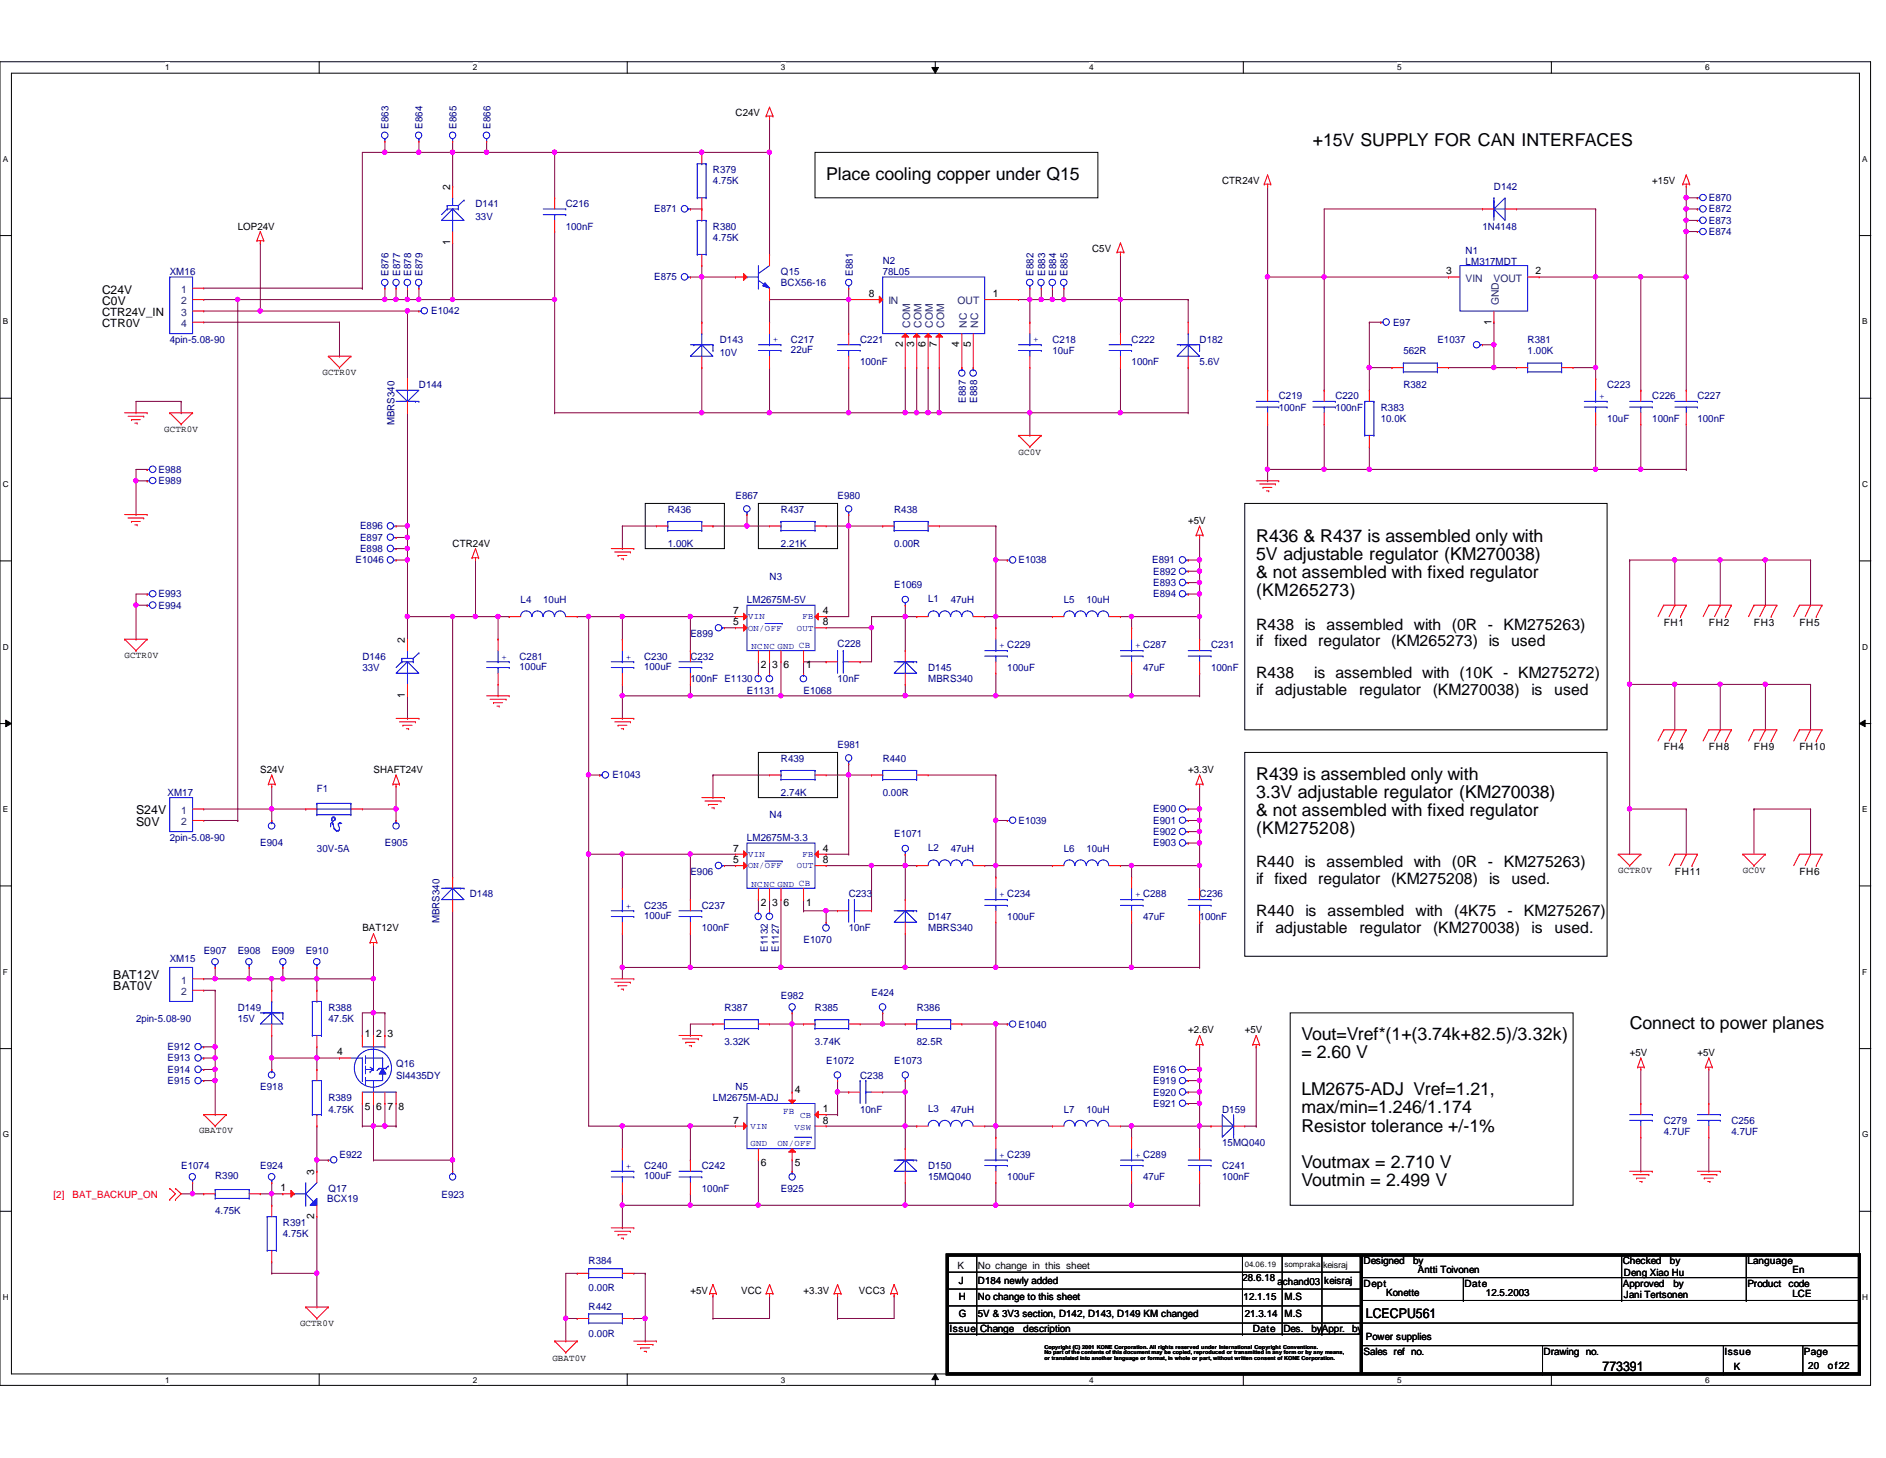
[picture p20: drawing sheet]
<svg xmlns="http://www.w3.org/2000/svg" width="279mm" height="216mm" viewBox="0 0 279 216" stroke-linecap="round" stroke-linejoin="round" font-family="sans-serif">
<defs><g id="words">
<g font-size="2.6">
<text x="194.5" y="21.6">+15V SUPPLY FOR CAN INTERFACES</text>
<text x="122.4" y="26.6">Place cooling copper under Q15</text>
<text x="186.1" y="80.3">R436 &amp; R437 is assembled only with</text>
<text x="186.1" y="83">5V adjustable regulator (KM270038)</text>
<text x="186.1" y="85.6">&amp; not assembled with fixed regulator</text>
<text x="186.1" y="88.3">(KM265273)</text>
<text x="186.1" y="115.5">R439 is assembled only with</text>
<text x="186.1" y="118.2">3.3V adjustable regulator (KM270038)</text>
<text x="186.1" y="120.9">&amp; not assembled with fixed regulator</text>
<text x="186.1" y="123.5">(KM275208)</text>
<text x="192.8" y="154">Vout=Vref*(1+(3.74k+82.5)/3.32k)</text>
<text x="241.4" y="152.4">Connect to power planes</text>
<text x="192.8" y="156.7">= 2.60 V</text>
<text x="192.8" y="162.1">LM2675-ADJ Vref=1.21,</text>
<text x="192.8" y="164.8">max/min=1.246/1.174</text>
<text x="192.8" y="167.6">Resistor tolerance +/-1%</text>
<text x="192.8" y="173">Voutmax = 2.710 V</text>
<text x="192.8" y="175.7">Voutmin = 2.499 V</text>
</g>
<g font-size="2.3">
<text x="186.1" y="93.2">R438 is assembled with (0R - KM275263)</text>
<text x="186.1" y="95.6">if fixed regulator (KM265273) is</text>
<text x="223.9" y="95.6">used</text>
<text x="186.1" y="100.5">R438</text>
<text x="194.7" y="100.5">is assembled with (10K - KM275272)</text>
<text x="186.1" y="102.9">if</text>
<text x="188.9" y="102.9">adjustable</text>
<text x="201.3" y="102.9">regulator</text>
<text x="212.3" y="102.9">(KM270038)</text>
<text x="226.9" y="102.9">is</text>
<text x="230.3" y="102.9">used</text>
<text x="186.1" y="128.4">R440 is assembled with (0R - KM275263)</text>
<text x="186.1" y="130.9">if fixed regulator (KM275208)</text>
<text x="220.6" y="130.9">is</text>
<text x="223.9" y="130.9">used.</text>
<text x="186.1" y="135.7">R440</text>
<text x="193.4" y="135.7">is</text>
<text x="196.7" y="135.7">assembled</text>
<text x="209.7" y="135.7">with</text>
<text x="215.4" y="135.7">(4K75</text>
<text x="223.4" y="135.7">-</text>
<text x="225.8" y="135.7">KM275267)</text>
<text x="186.1" y="138.1">if</text>
<text x="188.9" y="138.1">adjustable</text>
<text x="201.4" y="138.1">regulator</text>
<text x="212.3" y="138.1">(KM270038)</text>
<text x="226.9" y="138.1">is</text>
<text x="230.3" y="138.1">used.</text>
</g>
<g font-size="2">
<text x="202.4" y="195.2">LCECPU561</text>
<text x="237.4" y="202.9">773391</text>
</g>
<g font-size="1.8">
<text x="15.1" y="43.5">C24V</text>
<text x="15.1" y="45.1">C0V</text>
<text x="20.2" y="120.6">S24V</text>
<text x="20.2" y="122.3">S0V</text>
<text x="16.8" y="144.9">BAT12V</text>
<text x="16.8" y="146.6">BAT0V</text>
</g>
<g font-size="1.7">
<text x="15.1" y="46.7">CTR24V_IN</text>
<text x="15.1" y="48.4">CTR0V</text>
</g>
<g font-size="1.5">
<text x="109" y="17.2">C24V</text>
<text x="66.7" y="28.1" transform="rotate(-90 66.7 28.1)">2</text>
<text x="181.1" y="27.3">CTR24V</text>
<text x="244.8" y="27.3">+15V</text>
<text x="35.2" y="34">LOP24V</text>
<text x="66.7" y="36.3" transform="rotate(-90 66.7 36.3)">1</text>
<text x="161.8" y="37.3">C5V</text>
<text x="214.2" y="40.6">3</text>
<text x="227.5" y="40.6">2</text>
<text x="128.7" y="44">8</text>
<text x="147.1" y="44">1</text>
<text x="133.7" y="51.4" transform="rotate(-90 133.7 51.4)">2</text>
<text x="135.4" y="51.4" transform="rotate(-90 135.4 51.4)">3</text>
<text x="137.1" y="51.4" transform="rotate(-90 137.1 51.4)">6</text>
<text x="138.8" y="51.4" transform="rotate(-90 138.8 51.4)">7</text>
<text x="142.1" y="51.4" transform="rotate(-90 142.1 51.4)">4</text>
<text x="143.8" y="51.4" transform="rotate(-90 143.8 51.4)">5</text>
<text x="220.9" y="48.1" transform="rotate(-90 220.9 48.1)">1</text>
<text x="176" y="77.6">+5V</text>
<text x="67.1" y="80.9">CTR24V</text>
<text x="60" y="95.2" transform="rotate(-90 60 95.2)">2</text>
<text x="108.6" y="92.6">5</text>
<text x="108.6" y="90.9">7</text>
<text x="121.9" y="90.9">4</text>
<text x="121.9" y="92.6">8</text>
<text x="246.5" y="92.7">FH1</text>
<text x="253.2" y="92.7">FH2</text>
<text x="259.8" y="92.7">FH3</text>
<text x="266.6" y="92.7">FH5</text>
<text x="112.7" y="98.9">2</text>
<text x="114.4" y="98.9">3</text>
<text x="116.1" y="98.9">6</text>
<text x="119.4" y="98.9">1</text>
<text x="60" y="103.4" transform="rotate(-90 60 103.4)">1</text>
<text x="246.5" y="111.1">FH4</text>
<text x="253.2" y="111.1">FH8</text>
<text x="259.8" y="111.1">FH9</text>
<text x="266.6" y="111.1">FH10</text>
<text x="38.6" y="114.5">S24V</text>
<text x="55.3" y="114.5">SHAFT24V</text>
<text x="176" y="114.5">+3.3V</text>
<text x="108.6" y="127.8">5</text>
<text x="108.6" y="126.1">7</text>
<text x="121.9" y="126.1">4</text>
<text x="121.9" y="127.8">8</text>
<text x="248.1" y="129.5">FH11</text>
<text x="266.6" y="129.5">FH6</text>
<text x="53.7" y="137.9">BAT12V</text>
<text x="112.7" y="134.1">2</text>
<text x="114.4" y="134.1">3</text>
<text x="116.1" y="134.1">6</text>
<text x="119.4" y="134.1">1</text>
<text x="54.1" y="153.5">1</text>
<text x="55.7" y="153.5">2</text>
<text x="57.4" y="153.5">3</text>
<text x="176" y="153">+2.6V</text>
<text x="184.4" y="153">+5V</text>
<text x="50" y="156.3">4</text>
<text x="117.7" y="161.9">4</text>
<text x="241.4" y="156.4">+5V</text>
<text x="251.5" y="156.4">+5V</text>
<text x="54.1" y="164.3">5</text>
<text x="55.7" y="164.3">6</text>
<text x="57.4" y="164.3">7</text>
<text x="59.1" y="164.3">8</text>
<text x="108.6" y="166.4">7</text>
<text x="121.9" y="164.7">1</text>
<text x="121.9" y="166.4">8</text>
<text x="46.6" y="173.9" transform="rotate(-90 46.6 173.9)">3</text>
<text x="112.7" y="172.7">6</text>
<text x="117.7" y="172.7">5</text>
<text x="41.6" y="176.4">1</text>
<text x="46.6" y="180.5" transform="rotate(-90 46.6 180.5)">2</text>
<text x="102.3" y="191.6">+5V</text>
<text x="109.8" y="191.6">VCC</text>
<text x="119" y="191.6">+3.3V</text>
<text x="127.3" y="191.6">VCC3</text>
<text x="141.9" y="187.9">K</text>
<text x="142" y="190.1">J</text>
<text x="144.9" y="190.1">D184 newly added</text>
<text x="144.9" y="187.9">No change in this sheet</text>
<text x="184.1" y="189.7">28.6.18</text>
<text x="189.3" y="190.2">achand03</text>
<text x="196.2" y="190.1">keisraj</text>
<text x="202" y="187.2">Designed</text>
<text x="202" y="190.5">Dept</text>
<text x="205.4" y="191.9">Konette</text>
<text x="209.3" y="187.2">by</text>
<text x="210.1" y="188.6">Antti Toivonen</text>
<text x="217" y="190.5">Date</text>
<text x="220.1" y="191.9">12.5.2003</text>
<text x="240.4" y="187.2">Checked</text>
<text x="240.4" y="190.5">Approved</text>
<text x="240.6" y="188.9">Deng Xiao Hu</text>
<text x="247.4" y="187.2">by</text>
<text x="247.9" y="190.5">by</text>
<text x="258.9" y="187.2">Language</text>
<text x="258.9" y="190.5">Product</text>
<text x="265" y="190.5">code</text>
<text x="265.6" y="188.6">En</text>
<text x="140.7" y="197.3">Issue</text>
<text x="142" y="192.6">H</text>
<text x="142" y="195.1">G</text>
<text x="144.9" y="192.6">No change to this sheet</text>
<text x="144.9" y="195.1">5V &amp; 3V3 section, D142, D143, D149 KM changed</text>
<text x="145.2" y="197.3">Change</text>
<text x="151.6" y="197.3">description</text>
<text x="184.2" y="192.6">12.1.15</text>
<text x="184.4" y="195.1">21.3.14</text>
<text x="185.6" y="197.3">Date</text>
<text x="190.1" y="197.3">Des.</text>
<text x="190.3" y="195.1">M.S</text>
<text x="190.3" y="192.6">M.S</text>
<text x="194.3" y="197.3">byAppr.</text>
<text x="200.3" y="197.3">by</text>
<text x="240.6" y="192.2">Jani Tertsonen</text>
<text x="265.6" y="192.1">LCE</text>
<text x="202" y="200.6">Sales ref no.</text>
<text x="202.4" y="198.5">Power supplies</text>
<text x="228.7" y="200.6">Drawing no.</text>
<text x="255.5" y="200.6">Issue</text>
<text x="256.8" y="202.8">K</text>
<text x="267.3" y="200.6">Page</text>
<text x="267.9" y="202.6">20</text>
<text x="270.8" y="202.6">of22</text>
</g>
<g font-size="1.5" fill="#000080">
<text x="57.6" y="19" transform="rotate(-90 57.6 19)">E863</text>
<text x="62.6" y="19" transform="rotate(-90 62.6 19)">E864</text>
<text x="67.6" y="19" transform="rotate(-90 67.6 19)">E865</text>
<text x="72.6" y="19" transform="rotate(-90 72.6 19)">E866</text>
<text x="105.6" y="25.6">R379</text>
<text x="105.6" y="27.3">4.75K</text>
<text x="221.3" y="28.1">D142</text>
<text x="253.2" y="29.8">E870</text>
<text x="70.4" y="30.6">D141</text>
<text x="70.4" y="32.6">33V</text>
<text x="83.8" y="30.6">C216</text>
<text x="83.8" y="34">100nF</text>
<text x="96.9" y="31.5">E871</text>
<text x="105.6" y="34">R380</text>
<text x="105.6" y="35.6">4.75K</text>
<text x="219.6" y="34">1N4148</text>
<text x="253.2" y="31.5">E872</text>
<text x="253.2" y="33.1">E873</text>
<text x="253.2" y="34.8">E874</text>
<text x="25.1" y="40.7">XM16</text>
<text x="57.6" y="40.9" transform="rotate(-90 57.6 40.9)">E876</text>
<text x="59.3" y="40.9" transform="rotate(-90 59.3 40.9)">E877</text>
<text x="60.9" y="40.9" transform="rotate(-90 60.9 40.9)">E878</text>
<text x="62.6" y="40.9" transform="rotate(-90 62.6 40.9)">E879</text>
<text x="96.9" y="41.5">E875</text>
<text x="115.7" y="40.7">Q15</text>
<text x="126.3" y="40.9" transform="rotate(-90 126.3 40.9)">E881</text>
<text x="130.8" y="39">N2</text>
<text x="130.8" y="40.7">78L05</text>
<text x="153.1" y="40.9" transform="rotate(-90 153.1 40.9)">E882</text>
<text x="154.8" y="40.9" transform="rotate(-90 154.8 40.9)">E883</text>
<text x="156.5" y="40.9" transform="rotate(-90 156.5 40.9)">E884</text>
<text x="158.2" y="40.9" transform="rotate(-90 158.2 40.9)">E885</text>
<text x="217.1" y="37.7">N1</text>
<text x="217.1" y="39.2">LM317MDT</text>
<text x="63.9" y="46.6">E1042</text>
<text x="115.7" y="42.4">BCX56-16</text>
<text x="25.1" y="50.8">4pin-5.08-90</text>
<text x="106.6" y="50.8">D143</text>
<text x="106.6" y="52.7">10V</text>
<text x="117.2" y="50.8">C217</text>
<text x="117.2" y="52.2">22uF</text>
<text x="127.4" y="50.8">C221</text>
<text x="155.9" y="50.8">C218</text>
<text x="155.9" y="52.4">10uF</text>
<text x="167.6" y="50.8">C222</text>
<text x="177.7" y="50.8">D182</text>
<text x="206.4" y="48.2">E97</text>
<text x="207.9" y="52.4">562R</text>
<text x="212.9" y="50.8">E1037</text>
<text x="226.3" y="50.8">R381</text>
<text x="226.3" y="52.4">1.00K</text>
<text x="62.1" y="57.4">D144</text>
<text x="127.4" y="54.1">100nF</text>
<text x="143.1" y="59.6" transform="rotate(-90 143.1 59.6)">E887</text>
<text x="144.7" y="59.6" transform="rotate(-90 144.7 59.6)">E888</text>
<text x="167.6" y="54.1">100nF</text>
<text x="177.7" y="54.1">5.6V</text>
<text x="189.4" y="59.1">C219</text>
<text x="197.8" y="59.1">C220</text>
<text x="207.9" y="57.4">R382</text>
<text x="238.1" y="57.4">C223</text>
<text x="244.8" y="59.1">C226</text>
<text x="251.5" y="59.1">C227</text>
<text x="58.4" y="63" transform="rotate(-90 58.4 63)">MBRS340</text>
<text x="189.4" y="60.8">100nF</text>
<text x="197.8" y="60.8">100nF</text>
<text x="204.6" y="60.8">R383</text>
<text x="204.6" y="62.5">10.0K</text>
<text x="238.1" y="62.5">10uF</text>
<text x="244.8" y="62.5">100nF</text>
<text x="251.5" y="62.5">100nF</text>
<text x="23.5" y="71.7">E989</text>
<text x="23.5" y="70">E988</text>
<text x="98.9" y="75.9">R436</text>
<text x="109" y="73.9">E867</text>
<text x="115.7" y="75.9">R437</text>
<text x="124.1" y="73.9">E980</text>
<text x="132.5" y="75.9">R438</text>
<text x="52.7" y="83.4">E1046</text>
<text x="53.3" y="81.7">E898</text>
<text x="53.3" y="80.1">E897</text>
<text x="53.3" y="78.4">E896</text>
<text x="98.9" y="80.9">1.00K</text>
<text x="115.7" y="80.9">2.21K</text>
<text x="132.5" y="80.9">0.00R</text>
<text x="150.9" y="83.4">E1038</text>
<text x="170.7" y="83.4">E891</text>
<text x="23.5" y="88.5">E993</text>
<text x="77.1" y="89.3">L4</text>
<text x="80.5" y="89.3">10uH</text>
<text x="110.7" y="89.3">LM2675M-5V</text>
<text x="114" y="85.9">N3</text>
<text x="132.5" y="87.1">E1069</text>
<text x="137.5" y="89.2">L1</text>
<text x="140.8" y="89.3">47uH</text>
<text x="157.6" y="89.3">L5</text>
<text x="161" y="89.3">10uH</text>
<text x="170.9" y="85.1">E892</text>
<text x="170.9" y="86.8">E893</text>
<text x="170.9" y="88.5">E894</text>
<text x="23.5" y="90.1">E994</text>
<text x="102.3" y="94.3">E899</text>
<text x="124.1" y="95.8">C228</text>
<text x="53.7" y="97.7">D146</text>
<text x="53.7" y="99.4">33V</text>
<text x="77" y="97.7">C281</text>
<text x="77" y="99.2">100uF</text>
<text x="95.4" y="97.7">C230</text>
<text x="95.4" y="99.2">100uF</text>
<text x="102.3" y="97.7">C232</text>
<text x="102.3" y="101">100nF E1130</text>
<text x="124.1" y="101">10nF</text>
<text x="137.5" y="99.4">D145</text>
<text x="137.5" y="101">MBRS340</text>
<text x="149.2" y="99.4">100uF</text>
<text x="169.3" y="99.4">47uF</text>
<text x="179.4" y="96">C231</text>
<text x="179.4" y="99.4">100nF</text>
<text x="110.7" y="102.7">E1131</text>
<text x="119" y="102.7">E1068</text>
<text x="115.7" y="112.8">R439</text>
<text x="124.1" y="110.7">E981</text>
<text x="130.8" y="112.8">R440</text>
<text x="24.8" y="117.8">XM17</text>
<text x="46.9" y="117.3">F1</text>
<text x="90.7" y="115.3">E1043</text>
<text x="115.7" y="117.8">2.74K</text>
<text x="130.8" y="117.8">0.00R</text>
<text x="25.1" y="124.5">2pin-5.08-90</text>
<text x="38.6" y="125.3">E904</text>
<text x="57" y="125.3">E905</text>
<text x="110.7" y="124.5">LM2675M-3.3</text>
<text x="114" y="121.2">N4</text>
<text x="132.5" y="124">E1071</text>
<text x="150.9" y="122">E1039</text>
<text x="170.9" y="120.3">E900</text>
<text x="170.9" y="122">E901</text>
<text x="170.9" y="123.7">E902</text>
<text x="170.9" y="125.3">E903</text>
<text x="46.9" y="126.2">30V-5A</text>
<text x="102.3" y="129.5">E906</text>
<text x="137.5" y="126">L2</text>
<text x="140.8" y="126.2">47uH</text>
<text x="157.6" y="126.2">L6</text>
<text x="161" y="126.2">10uH</text>
<text x="65.1" y="136.7" transform="rotate(-90 65.1 136.7)">MBRS340</text>
<text x="69.6" y="132.9">D148</text>
<text x="95.4" y="134.6">C235</text>
<text x="95.4" y="136.1">100uF</text>
<text x="104" y="134.6">C237</text>
<text x="104" y="137.9">100nF</text>
<text x="125.7" y="132.9">C233</text>
<text x="125.7" y="137.9">10nF</text>
<text x="137.5" y="136.2">D147</text>
<text x="137.5" y="137.9">MBRS340</text>
<text x="149.2" y="136.2">100uF</text>
<text x="169.3" y="136.2">47uF</text>
<text x="177.7" y="132.9">C236</text>
<text x="177.7" y="136.2">100nF</text>
<text x="25.1" y="142.5">XM15</text>
<text x="30.2" y="141.3">E907</text>
<text x="35.2" y="141.3">E908</text>
<text x="40.3" y="141.3">E909</text>
<text x="45.3" y="141.3">E910</text>
<text x="113.7" y="140.9" transform="rotate(-90 113.7 140.9)">E1132</text>
<text x="115.4" y="140.9" transform="rotate(-90 115.4 140.9)">E1127</text>
<text x="119" y="139.6">E1070</text>
<text x="35.2" y="149.6">D149</text>
<text x="48.6" y="149.6">R388</text>
<text x="107.3" y="149.6">R387</text>
<text x="115.7" y="148">E982</text>
<text x="120.7" y="149.6">R385</text>
<text x="129.1" y="147.5">E424</text>
<text x="135.8" y="149.6">R386</text>
<text x="20.2" y="151.3">2pin-5.08-90</text>
<text x="24.8" y="155.5">E912</text>
<text x="35.2" y="151.3">15V</text>
<text x="48.6" y="151.3">47.5K</text>
<text x="107.3" y="154.7">3.32K</text>
<text x="120.7" y="154.7">3.74K</text>
<text x="135.8" y="154.7">82.5R</text>
<text x="150.9" y="152.2">E1040</text>
<text x="24.8" y="158.9">E914</text>
<text x="24.8" y="160.6">E915</text>
<text x="24.8" y="157.2">E913</text>
<text x="38.6" y="161.4">E918</text>
<text x="58.7" y="158">Q16</text>
<text x="58.7" y="159.7">SI4435DY</text>
<text x="109" y="161.4">N5</text>
<text x="122.4" y="157.5">E1072</text>
<text x="127.4" y="159.7">C238</text>
<text x="132.5" y="157.5">E1073</text>
<text x="170.9" y="158.9">E916</text>
<text x="170.9" y="160.6">E919</text>
<text x="48.6" y="163.1">R389</text>
<text x="48.6" y="164.8">4.75K</text>
<text x="105.6" y="163.1">LM2675M-ADJ</text>
<text x="127.4" y="164.8">10nF</text>
<text x="137.5" y="164.6">L3</text>
<text x="140.8" y="164.8">47uH</text>
<text x="157.6" y="164.8">L7</text>
<text x="161" y="164.8">10uH</text>
<text x="170.9" y="163.9">E921</text>
<text x="170.9" y="162.2">E920</text>
<text x="181.1" y="164.8">D159</text>
<text x="246.5" y="166.4">C279</text>
<text x="256.5" y="166.4">C256</text>
<text x="26.8" y="173.1">E1074</text>
<text x="38.6" y="173.1">E924</text>
<text x="50.3" y="171.4">E922</text>
<text x="95.4" y="173.1">C240</text>
<text x="104" y="173.1">C242</text>
<text x="137.5" y="173.1">D150</text>
<text x="181.1" y="173.1">C241</text>
<text x="181.1" y="169.8">15MQ040</text>
<text x="246.5" y="168.1">4.7UF</text>
<text x="256.5" y="168.1">4.7UF</text>
<text x="31.9" y="174.6">R390</text>
<text x="31.9" y="179.8">4.75K</text>
<text x="48.5" y="178">BCX19</text>
<text x="48.6" y="176.5">Q17</text>
<text x="65.4" y="177.3">E923</text>
<text x="95.4" y="174.6">100uF</text>
<text x="104" y="176.5">100nF</text>
<text x="115.7" y="176.5">E925</text>
<text x="137.5" y="174.8">15MQ040</text>
<text x="149.2" y="174.8">100uF</text>
<text x="169.3" y="174.8">47uF</text>
<text x="181.1" y="174.8">100nF</text>
<text x="41.9" y="181.5">R391</text>
<text x="41.9" y="183.2">4.75K</text>
<text x="87.2" y="187.2">R384</text>
<text x="87.2" y="191.2">0.00R</text>
<text x="87.2" y="193.9">R442</text>
<text x="87.2" y="198">0.00R</text>
</g>
<g font-size="1.5" fill="#004080">
<text x="217.1" y="41.7">VIN</text>
<text x="221.3" y="41.7">VOUT</text>
<text x="26.8" y="43.4">1</text>
<text x="26.8" y="45.1">2</text>
<text x="26.8" y="46.8">3</text>
<text x="131.6" y="45.1">IN</text>
<text x="141.9" y="45.1">OUT</text>
<text x="222" y="45.2" transform="rotate(-90 222 45.2)">GND</text>
<text x="26.8" y="48.4">4</text>
<text x="134.8" y="48.6" transform="rotate(-90 134.8 48.6)">COM</text>
<text x="136.5" y="48.6" transform="rotate(-90 136.5 48.6)">COM</text>
<text x="138.2" y="48.6" transform="rotate(-90 138.2 48.6)">COM</text>
<text x="139.9" y="48.6" transform="rotate(-90 139.9 48.6)">COM</text>
<text x="143.2" y="48.6" transform="rotate(-90 143.2 48.6)">NC</text>
<text x="144.9" y="48.6" transform="rotate(-90 144.9 48.6)">NC</text>
<text x="26.8" y="120.5">1</text>
<text x="26.8" y="122.2">2</text>
<text x="26.8" y="145.7">1</text>
<text x="26.8" y="147.4">2</text>
</g>
<g font-size="1.5" fill="#f00">
<text x="7.9" y="177.3">[2]</text>
<text x="10.8" y="177.3">BAT_BACKUP_ON</text>
</g>
<g font-size="1.4" fill="#00f">
<text x="114.5" y="50.7">+</text>
<text x="153.1" y="50.7">+</text>
<text x="236.9" y="59.1">+</text>
<text x="148" y="96">+ C229</text>
<text x="168.1" y="96">+ C287</text>
<text x="74.3" y="97.7">+</text>
<text x="92.7" y="97.7">+</text>
<text x="92.7" y="134.5">+</text>
<text x="148" y="132.8">+ C234</text>
<text x="168.1" y="132.8">+ C288</text>
<text x="116" y="164.9">FB</text>
<text x="92.7" y="173.1">+</text>
<text x="148" y="171.4">+ C239</text>
<text x="168.1" y="171.4">+ C289</text>
</g>
<g font-size="1.4">
<text x="47.8" y="55.6">GCTR0V</text>
<text x="24.3" y="64">GCTR0V</text>
<text x="150.9" y="67.3">GC0V</text>
<text x="18.5" y="97.5">GCTR0V</text>
<text x="239.7" y="129.3">GCTR0V</text>
<text x="258.2" y="129.3">GC0V</text>
<text x="29.5" y="167.7">GBAT0V</text>
<text x="44.4" y="196.4">GCTR0V</text>
<text x="81.8" y="201.6">GBAT0V</text>
</g>
<g font-size="1.3" fill="#00f">
<text x="110.8" y="91.7">VIN</text>
<text x="110.8" y="93.4">ON/OFF</text>
<text x="118" y="93.4">OUT</text>
<text x="118.9" y="91.7">FB</text>
<text x="111.3" y="96.1">NCNC GND CB</text>
<text x="110.8" y="126.9">VIN</text>
<text x="110.8" y="128.6">ON/OFF</text>
<text x="111.3" y="131.3">NCNC GND CB</text>
<text x="118" y="128.6">OUT</text>
<text x="118.9" y="126.9">FB</text>
<text x="111.2" y="167.1">VIN</text>
<text x="117.7" y="167.3">VSW</text>
<text x="118.5" y="165.6">CB</text>
<text x="111.2" y="169.6">GND</text>
<text x="115.2" y="169.6">ON/OFF</text>
</g>
<text font-size="1.3" x="196" y="187.7">keisraj</text>
<g font-size="1.2">
<text x="24.5" y="10.4">1</text>
<text x="70.1" y="10.4">2</text>
<text x="115.7" y="10.4">3</text>
<text x="161.3" y="10.4">4</text>
<text x="207" y="10.4">5</text>
<text x="252.6" y="10.4">6</text>
<text x=".4" y="24">A</text>
<text x="275.9" y="24">A</text>
<text x=".4" y="48">B</text>
<text x="275.9" y="48">B</text>
<text x=".4" y="72.1">C</text>
<text x="275.9" y="72.1">C</text>
<text x=".4" y="96.2">D</text>
<text x="275.9" y="96.2">D</text>
<text x=".4" y="120.3">E</text>
<text x="275.9" y="120.3">E</text>
<text x=".4" y="144.3">F</text>
<text x="275.9" y="144.3">F</text>
<text x=".4" y="168.4">G</text>
<text x="275.9" y="168.4">G</text>
<text x="190.3" y="187.6">sompraka</text>
<text x=".4" y="192.5">H</text>
<text x="275.9" y="192.5">H</text>
<text x="24.5" y="204.7">1</text>
<text x="70.1" y="204.7">2</text>
<text x="115.7" y="204.7">3</text>
<text x="161.3" y="204.7">4</text>
<text x="207" y="204.7">5</text>
<text x="252.6" y="204.7">6</text>
</g>
<text font-size="1.1" x="184.4" y="187.6">04.06.19</text>
<g font-size=".8">
<text x="154.7" y="199.7">Copyright (C) 2001 KONE Corporation. All rights reserved under International Copyright Conventions.</text>
<text x="154.7" y="200.5">No part of the contents of this document may be copied, reproduced or transmitted in any form or by any means,</text>
<text x="154.7" y="201.4">or translated into another language or format, in whole or part, without written consent of KONE Corporation.</text>
</g>
</g></defs>
<path d="M0 9.1h277.1v196h-277.1zM1.7 10.8h273.8v192.7h-273.8z" fill="none" stroke="#000" stroke-width=".15"/>
<g fill="#fff">
<path d="M24.5 9.3h.6v1.4h-.6z"/>
<path d="M24.5 203.6h.6v1.4h-.6z"/>
</g>
<path d="M47.3 9.1v1.7M47.3 203.5v1.6" fill="none" stroke="#000" stroke-width=".15"/>
<g fill="#fff">
<path d="M70.1 9.3h.6v1.4h-.6z"/>
<path d="M70.1 203.6h.6v1.4h-.6z"/>
</g>
<path d="M92.9 9.1v1.7M92.9 203.5v1.6" fill="none" stroke="#000" stroke-width=".15"/>
<g fill="#fff">
<path d="M115.7 9.3h.6v1.4h-.6z"/>
<path d="M115.7 203.6h.6v1.4h-.6z"/>
</g>
<path d="M138 10h1l-.4 .8zM138.6 9.1v1.7M138.6 203.5l.4 .8h-1zM138.6 203.5v1.6" fill="none" stroke="#000" stroke-width=".15"/>
<path d="M138 10h1l-.4 .8zM138.6 203.5l.4 .8h-1z" fill="#000"/>
<g fill="#fff">
<path d="M161.3 9.3h.7v1.4h-.7z"/>
<path d="M161.3 203.6h.7v1.4h-.7z"/>
</g>
<path d="M184.2 9.1v1.7M184.2 203.5v1.6" fill="none" stroke="#000" stroke-width=".15"/>
<g fill="#fff">
<path d="M207 9.3h.6v1.4h-.6z"/>
<path d="M207 203.6h.6v1.4h-.6z"/>
</g>
<path d="M229.8 9.1v1.7M229.8 203.5v1.6" fill="none" stroke="#000" stroke-width=".15"/>
<g fill="#fff">
<path d="M252.6 9.3h.6v1.4h-.6z"/>
<path d="M252.6 203.6h.6v1.4h-.6z"/>
<path d="M.4 22.9h.8v1.3h-.8z"/>
<path d="M275.9 22.9h.7v1.3h-.7z"/>
<path d="M.4 46.9h.8v1.4h-.8z"/>
<path d="M275.9 46.9h.7v1.4h-.7z"/>
</g>
<path d="M0 34.9h1.7M275.5 34.9h1.7" fill="none" stroke="#000" stroke-width=".15"/>
<g fill="#fff">
<path d="M.4 71h.9v1.3h-.9z"/>
<path d="M275.9 71h.8v1.3h-.8z"/>
</g>
<path d="M0 59h1.7M275.5 59h1.7" fill="none" stroke="#000" stroke-width=".15"/>
<g fill="#fff">
<path d="M.4 95.1h.9v1.3h-.9z"/>
<path d="M275.9 95.1h.8v1.3h-.8z"/>
</g>
<path d="M0 83.1h1.7M275.5 83.1h1.7" fill="none" stroke="#000" stroke-width=".15"/>
<g fill="#fff">
<path d="M.4 119.2h.8v1.3h-.8z"/>
<path d="M275.9 119.2h.7v1.3h-.7z"/>
</g>
<path d="M0 107.1h1.7M.8 106.6l.9 .5-.9 .5zM275.5 107.1l.8-.5v1zM275.5 107.1h1.7" fill="none" stroke="#000" stroke-width=".15"/>
<path d="M.8 106.6l.9 .5-.9 .5zM275.5 107.1l.8-.5v1z" fill="#000"/>
<g fill="#fff">
<path d="M.4 143.2h.7v1.4h-.7z"/>
<path d="M275.9 143.2h.7v1.4h-.7z"/>
</g>
<path d="M0 131.2h1.7M275.5 131.2h1.7" fill="none" stroke="#000" stroke-width=".15"/>
<g fill="#fff">
<path d="M.4 167.3h.9v1.4h-.9z"/>
<path d="M275.9 167.3h.9v1.4h-.9z"/>
</g>
<path d="M0 155.3h1.7M275.5 155.3h1.7" fill="none" stroke="#000" stroke-width=".15"/>
<g fill="#fff">
<path d="M.4 191.4h.9v1.3h-.9z"/>
<path d="M275.9 191.4h.8v1.3h-.8z"/>
</g>
<path d="M120.7 22.6h41.9v6.7h-41.9zM95.6 74.5h11.7v6.7h-11.7zM112.4 74.5h11.7v6.7h-11.7zM184.4 74.5h53.7v33.6h-53.7zM112.4 111.4h11.7v6.7h-11.7zM184.4 111.4h53.7v30.2h-53.7zM191.1 150h41.9v28.5h-41.9zM0 179.4h1.7M275.5 179.4h1.7" fill="none" stroke="#000" stroke-width=".15"/>
<path d="M236.4 54.4h.1M236.4 41v13.4" fill="none" stroke="#800040" stroke-width=".15"/>
<circle cx="236.4" cy="54.4" r=".32" fill="#f0f"/>
<circle cx="236.4" cy="54.4" r=".32" fill="none" stroke="#f0f" stroke-width=".15"/>
<path d="M82.2 29.3h.1M82.2 22.6v6.7M243.1 57.8h.1M243.1 41v16.8" fill="none" stroke="#800040" stroke-width=".15"/>
<circle cx="82.1" cy="22.5" r=".32" fill="#f0f"/>
<circle cx="82.1" cy="22.5" r=".32" fill="none" stroke="#f0f" stroke-width=".15"/>
<path d="M62.1 22.6h.1M62.1 20.9v1.7" fill="none" stroke="#800040" stroke-width=".15"/>
<circle cx="62" cy="22.5" r=".32" fill="#f0f"/>
<circle cx="62" cy="22.5" r=".32" fill="none" stroke="#f0f" stroke-width=".15"/>
<g fill="none" stroke="#800040" stroke-width=".15">
<path d="M57 22.6h5.1M62.1 22.6h.1M67.1 22.6h.1M67.1 27.6h.1M67.1 20.9v6.7M72.1 22.6h.1M72.1 20.9v1.7M102.3 30.9h1.7M104 30.9h.1M114 37.7h.1M114 22.6v15.1M30.2 42.7h23.5"/>
<path d="M53.7 42.7h.1M102.3 41h1.7M104 41h.1M125.7 44.4h.1M125.7 42.7v1.7M30.2 119.8h10.1M40.3 119.8h.1M60.4 106.4h.1M60.4 103v3.4M147.5 129.9h.1M147.5 128.2v1.7"/>
</g>
<circle cx="40.2" cy="119.8" r=".32" fill="#f0f"/>
<circle cx="40.2" cy="119.8" r=".32" fill="none" stroke="#f0f" stroke-width=".15"/>
<path d="M62.1 22.6h20.1M67.1 22.6h.1M72.1 22.6h.1M82.2 22.6h.1M155.9 44.4h.1M155.9 42.7v1.7M40.3 119.8h.1M40.3 116.5v3.3M134.1 126.5h.1M134.1 126.5v1.7h1.7M135.8 128.2h.1" fill="none" stroke="#800040" stroke-width=".15"/>
<circle cx="67" cy="22.5" r=".32" fill="#f0f"/>
<circle cx="67" cy="22.5" r=".32" fill="none" stroke="#f0f" stroke-width=".15"/>
<circle cx="72.1" cy="22.5" r=".32" fill="#f0f"/>
<circle cx="72.1" cy="22.5" r=".32" fill="none" stroke="#f0f" stroke-width=".15"/>
<path d="M114 17.5v5.1M53.7 22.6v20.1M104 39.3v8.4M114 22.6h.1M53.7 42.7h.1M104 41h.1M104 47.7h.1M104 41h5M109 41h.1M145.9 128.2h1.6M147.5 128.2h.1" fill="none" stroke="#800040" stroke-width=".15"/>
<circle cx="103.9" cy="41" r=".32" fill="#f0f"/>
<circle cx="103.9" cy="41" r=".32" fill="none" stroke="#f0f" stroke-width=".15"/>
<path d="M53.7 22.6h3.3M57 22.6h.1M114 44.4h11.7M125.7 44.4h.1M102.3 103h.1M102.3 101.3v1.7" fill="none" stroke="#800040" stroke-width=".15"/>
<circle cx="57" cy="22.5" r=".32" fill="#f0f"/>
<circle cx="57" cy="22.5" r=".32" fill="none" stroke="#f0f" stroke-width=".15"/>
<path d="M57 22.6h.1M57 20.9v1.7M82.2 22.6h31.8M104 22.6h.1M114 22.6h.1M114 47.7h.1M114 44.4v3.3" fill="none" stroke="#800040" stroke-width=".15"/>
<circle cx="103.9" cy="22.5" r=".32" fill="#f0f"/>
<circle cx="103.9" cy="22.5" r=".32" fill="none" stroke="#f0f" stroke-width=".15"/>
<circle cx="114" cy="22.5" r=".32" fill="#f0f"/>
<circle cx="114" cy="22.5" r=".32" fill="none" stroke="#f0f" stroke-width=".15"/>
<path d="M147.5 121.5h.1M147.5 121.5v6.7" fill="none" stroke="#800040" stroke-width=".15"/>
<circle cx="147.5" cy="128.2" r=".32" fill="#f0f"/>
<circle cx="147.5" cy="128.2" r=".32" fill="none" stroke="#f0f" stroke-width=".15"/>
<path d="M87.2 91.3v23.5M134.1 91.3h1.7M135.8 91.3h.1M145.9 91.3h10M147.5 91.3h.1M155.9 91.3h.1M87.2 114.8h.1" fill="none" stroke="#800040" stroke-width=".15"/>
<circle cx="87.2" cy="91.3" r=".32" fill="#f0f"/>
<circle cx="87.2" cy="91.3" r=".32" fill="none" stroke="#f0f" stroke-width=".15"/>
<circle cx="87.2" cy="114.7" r=".32" fill="#f0f"/>
<circle cx="87.2" cy="114.7" r=".32" fill="none" stroke="#f0f" stroke-width=".15"/>
<path d="M249.8 29.3h1.7M249.8 30.9h1.7M249.8 34.3h1.7M251.5 29.3h.1M251.5 30.9h.1M251.5 34.3h.1M40.3 119.8h5M45.3 119.8h.1M58.7 119.8h.1M58.7 116.5v5M58.7 121.5h.1" fill="none" stroke="#800040" stroke-width=".15"/>
<circle cx="58.6" cy="119.8" r=".32" fill="#f0f"/>
<circle cx="58.6" cy="119.8" r=".32" fill="none" stroke="#f0f" stroke-width=".15"/>
<g fill="none" stroke="#800040" stroke-width=".15">
<path d="M196.2 30.9v10.1M187.8 57.8h.1M187.8 41v16.8M196.2 41h.1M40.3 119.8v1.7M53.7 119.8h5M58.7 119.8h.1M40.3 121.5h.1M112.4 178.5h21.7M117.3 173.4h.1M117.3 171.8v1.6M122.4 166.8h11.7"/>
<path d="M134.1 170.1h.1M134.1 178.5h.1M134.1 166.8h.1M134.1 166.8v3.3M145.9 166.8h1.6M147.5 168.4h.1M147.5 166.8h.1M147.5 166.8v1.6"/>
</g>
<circle cx="134.1" cy="166.7" r=".32" fill="#f0f"/>
<circle cx="134.1" cy="166.7" r=".32" fill="none" stroke="#f0f" stroke-width=".15"/>
<path d="M125.7 44.4h.1M125.7 44.4v5M117.3 151.6h1.7M119 151.6h.1M122.4 165.1h1.7M124.1 165.1h.1M124.1 161.7v3.4" fill="none" stroke="#800040" stroke-width=".15"/>
<circle cx="125.7" cy="44.3" r=".32" fill="#f0f"/>
<circle cx="125.7" cy="44.3" r=".32" fill="none" stroke="#f0f" stroke-width=".15"/>
<path d="M26.8 59.4v1.7M26.8 61.1h.1M67.1 91.3v38.6M67.1 129.9h.1" fill="none" stroke="#800040" stroke-width=".15"/>
<circle cx="67" cy="91.3" r=".32" fill="#f0f"/>
<circle cx="67" cy="91.3" r=".32" fill="none" stroke="#f0f" stroke-width=".15"/>
<g fill="none" stroke="#800040" stroke-width=".15">
<path d="M30.2 47.7h20.1M50.3 47.7h.1M249.8 69.5h.1M249.8 62.8v6.7M92.2 94.7h.1M92.2 91.3v3.4M134.1 103h.1M134.1 101.3v1.7M30.2 146.6h1.7M31.9 146.6h.1M31.9 155h.1M31.9 156.7h.1"/>
<path d="M31.9 146.6v10.1M92.2 178.5h.1M92.2 176.8v1.7"/>
</g>
<circle cx="92.2" cy="178.5" r=".32" fill="#f0f"/>
<circle cx="92.2" cy="178.5" r=".32" fill="none" stroke="#f0f" stroke-width=".15"/>
<path d="M102.3 166.8h6.7M109 166.8h.1" fill="none" stroke="#800040" stroke-width=".15"/>
<circle cx="102.3" cy="166.7" r=".32" fill="#f0f"/>
<circle cx="102.3" cy="166.7" r=".32" fill="none" stroke="#f0f" stroke-width=".15"/>
<path d="M20.2 59.4v1.7M20.2 61.1h.1M102.3 126.5h.1M102.3 126.5v6.7M92.2 170.1h.1M92.2 166.8v3.3" fill="none" stroke="#800040" stroke-width=".15"/>
<circle cx="102.3" cy="126.5" r=".32" fill="#f0f"/>
<circle cx="102.3" cy="126.5" r=".32" fill="none" stroke="#f0f" stroke-width=".15"/>
<path d="M102.3 96.4h.1M102.3 91.3v5.1M92.2 126.5h.1M92.2 126.5v5M147.5 151.6v15.2M147.5 166.8h.1" fill="none" stroke="#800040" stroke-width=".15"/>
<circle cx="147.5" cy="151.6" r=".32" fill="#f0f"/>
<circle cx="147.5" cy="151.6" r=".32" fill="none" stroke="#f0f" stroke-width=".15"/>
<circle cx="147.5" cy="166.7" r=".32" fill="#f0f"/>
<circle cx="147.5" cy="166.7" r=".32" fill="none" stroke="#f0f" stroke-width=".15"/>
<path d="M117.3 151.6v10.1M127.4 151.6h3.4M130.8 151.6h.1M142.5 151.6h.1M142.5 151.6h5M117.3 161.7h.1" fill="none" stroke="#800040" stroke-width=".15"/>
<circle cx="117.3" cy="151.6" r=".32" fill="#f0f"/>
<circle cx="117.3" cy="151.6" r=".32" fill="none" stroke="#f0f" stroke-width=".15"/>
<path d="M114 151.6h3.3M117.3 151.6h.1M124.1 161.7h1.6M125.7 161.7h.1M134.1 166.8h.1M134.1 161.7v5.1" fill="none" stroke="#800040" stroke-width=".15"/>
<circle cx="124.1" cy="161.7" r=".32" fill="#f0f"/>
<circle cx="124.1" cy="161.7" r=".32" fill="none" stroke="#f0f" stroke-width=".15"/>
<path d="M134.1 133.2h.1M134.1 128.2v5M102.3 151.6h3.3M105.6 151.6h.1M130.8 161.7h3.3M134.1 161.7h.1M134.1 166.8h1.7M135.8 166.8h.1" fill="none" stroke="#800040" stroke-width=".15"/>
<circle cx="134.1" cy="128.2" r=".32" fill="#f0f"/>
<circle cx="134.1" cy="128.2" r=".32" fill="none" stroke="#f0f" stroke-width=".15"/>
<path d="M134.1 96.4h.1M134.1 91.3v5.1" fill="none" stroke="#800040" stroke-width=".15"/>
<circle cx="134.1" cy="91.3" r=".32" fill="#f0f"/>
<circle cx="134.1" cy="91.3" r=".32" fill="none" stroke="#f0f" stroke-width=".15"/>
<path d="M147.5 93h.1M147.5 82.9h.1M147.5 82.9v10.1" fill="none" stroke="#800040" stroke-width=".15"/>
<circle cx="147.5" cy="91.3" r=".32" fill="#f0f"/>
<circle cx="147.5" cy="91.3" r=".32" fill="none" stroke="#f0f" stroke-width=".15"/>
<circle cx="147.5" cy="82.9" r=".32" fill="#f0f"/>
<circle cx="147.5" cy="82.9" r=".32" fill="none" stroke="#f0f" stroke-width=".15"/>
<path d="M117.3 151.6h.1M117.3 150v1.6M83.8 195.2h.1M83.8 195.2h1.7M83.8 188.6v6.6M85.5 195.2h.1M93.9 195.2h1.7M95.6 195.2h.1" fill="none" stroke="#800040" stroke-width=".15"/>
<circle cx="83.8" cy="195.2" r=".32" fill="#f0f"/>
<circle cx="83.8" cy="195.2" r=".32" fill="none" stroke="#f0f" stroke-width=".15"/>
<g fill="none" stroke="#800040" stroke-width=".15">
<path d="M187.8 69.5h8.4M196.2 69.5h.1M20.2 89.6h1.6M20.2 88h1.6M21.8 89.6h.1M21.8 88h.1M241.4 82.9h.1M241.4 82.9v18.4M248.1 82.9h.1M248.1 82.9v6.7M241.4 119.8h.1M241.4 119.8v6.7"/>
<path d="M102.3 138.3v5M102.3 143.3h.1M83.8 198.6h.1M83.8 188.6h1.7M83.8 195.2v3.4M85.5 188.6h.1M105.6 191.9h.1M105.6 195.2h.1M105.6 191.9v3.3M114 191.9h.1M114 191.9v3.3h-8.4M124.1 191.9h.1"/>
<path d="M124.1 195.2h.1M124.1 191.9v3.3M132.5 191.9h.1M132.5 191.9v3.3h-8.4"/>
</g>
<circle cx="187.8" cy="69.5" r=".32" fill="#f0f"/>
<circle cx="187.8" cy="69.5" r=".32" fill="none" stroke="#f0f" stroke-width=".15"/>
<circle cx="196.1" cy="69.5" r=".32" fill="#f0f"/>
<circle cx="196.1" cy="69.5" r=".32" fill="none" stroke="#f0f" stroke-width=".15"/>
<path d="M254.8 82.9h.1M254.8 82.9v6.7M147.5 136.6v6.7M92.2 143.3h.1M92.2 143.3v1.6M147.5 143.3h.1" fill="none" stroke="#800040" stroke-width=".15"/>
<circle cx="254.8" cy="82.9" r=".32" fill="#f0f"/>
<circle cx="254.8" cy="82.9" r=".32" fill="none" stroke="#f0f" stroke-width=".15"/>
<g fill="none" stroke="#800040" stroke-width=".15">
<path d="M202.9 57.8h.1M206.2 54.4h.1M206.2 54.4h-3.3v3.4M202.9 69.5h33.5M236.4 69.5h.1M261.5 82.9h.1M261.5 82.9h6.7M241.4 119.8h.1M241.4 119.8h8.4M261.5 101.3h.1M261.5 101.3h6.7M253.2 158.4v5"/>
<path d="M102.3 178.5h.1M102.3 176.8v1.7M147.5 178.5h.1M147.5 175.1v3.4M253.2 163.4h.1M253.2 173.4h.1M253.2 168.4v5"/>
</g>
<circle cx="202.8" cy="69.5" r=".32" fill="#f0f"/>
<circle cx="202.8" cy="69.5" r=".32" fill="none" stroke="#f0f" stroke-width=".15"/>
<circle cx="236.4" cy="69.5" r=".32" fill="#f0f"/>
<circle cx="236.4" cy="69.5" r=".32" fill="none" stroke="#f0f" stroke-width=".15"/>
<path d="M137.5 54.4v6.7M221.3 54.4h3.4M224.7 54.4h.1M137.5 61.1h.1" fill="none" stroke="#800040" stroke-width=".15"/>
<circle cx="137.5" cy="61.1" r=".32" fill="#f0f"/>
<circle cx="137.5" cy="61.1" r=".32" fill="none" stroke="#f0f" stroke-width=".15"/>
<path d="M60.4 44.4h1.7M62.1 44.4h.1" fill="none" stroke="#800040" stroke-width=".15"/>
<circle cx="60.3" cy="44.3" r=".32" fill="#f0f"/>
<circle cx="60.3" cy="44.3" r=".32" fill="none" stroke="#f0f" stroke-width=".15"/>
<circle cx="62" cy="44.3" r=".32" fill="#f0f"/>
<circle cx="62" cy="44.3" r=".32" fill="none" stroke="#f0f" stroke-width=".15"/>
<path d="M166 49.4h.1M166 44.4v5M259.8 119.8h.1M259.8 119.8v6.7M268.2 119.8h.1M268.2 119.8v6.7M243.1 158.4v5M87.2 166.8h5M92.2 166.8h.1M243.1 173.4h.1M243.1 163.4h.1M243.1 168.4v5" fill="none" stroke="#800040" stroke-width=".15"/>
<circle cx="92.2" cy="166.7" r=".32" fill="#f0f"/>
<circle cx="92.2" cy="166.7" r=".32" fill="none" stroke="#f0f" stroke-width=".15"/>
<path d="M249.8 34.3v6.7M249.8 41h.1" fill="none" stroke="#800040" stroke-width=".15"/>
<circle cx="249.8" cy="34.3" r=".32" fill="#f0f"/>
<circle cx="249.8" cy="34.3" r=".32" fill="none" stroke="#f0f" stroke-width=".15"/>
<circle cx="249.8" cy="41" r=".32" fill="#f0f"/>
<circle cx="249.8" cy="41" r=".32" fill="none" stroke="#f0f" stroke-width=".15"/>
<path d="M249.8 34.3h.1M249.8 32.6v1.7M87.2 91.3h5M92.2 91.3h.1" fill="none" stroke="#800040" stroke-width=".15"/>
<circle cx="92.2" cy="91.3" r=".32" fill="#f0f"/>
<circle cx="92.2" cy="91.3" r=".32" fill="none" stroke="#f0f" stroke-width=".15"/>
<path d="M233 54.4h3.4M236.4 54.4h.1M87.2 126.5h.1M87.2 126.5v40.3" fill="none" stroke="#800040" stroke-width=".15"/>
<circle cx="87.2" cy="126.5" r=".32" fill="#f0f"/>
<circle cx="87.2" cy="126.5" r=".32" fill="none" stroke="#f0f" stroke-width=".15"/>
<path d="M224.7 30.9h11.7M236.4 30.9h.1M249.8 29.3h.1M249.8 27.6v1.7M60.4 94.7h.1M60.4 91.3v3.4" fill="none" stroke="#800040" stroke-width=".15"/>
<circle cx="249.8" cy="29.3" r=".32" fill="#f0f"/>
<circle cx="249.8" cy="29.3" r=".32" fill="none" stroke="#f0f" stroke-width=".15"/>
<path d="M249.8 30.9h.1M249.8 32.6h.1M249.8 29.3v3.3" fill="none" stroke="#800040" stroke-width=".15"/>
<circle cx="249.8" cy="30.9" r=".32" fill="#f0f"/>
<circle cx="249.8" cy="30.9" r=".32" fill="none" stroke="#f0f" stroke-width=".15"/>
<circle cx="249.8" cy="32.6" r=".32" fill="#f0f"/>
<circle cx="249.8" cy="32.6" r=".32" fill="none" stroke="#f0f" stroke-width=".15"/>
<path d="M196.2 41h18.4M214.6 41h.1" fill="none" stroke="#800040" stroke-width=".15"/>
<circle cx="196.1" cy="41" r=".32" fill="#f0f"/>
<circle cx="196.1" cy="41" r=".32" fill="none" stroke="#f0f" stroke-width=".15"/>
<path d="M243.1 41h6.7M249.8 57.8h.1M249.8 41h.1M249.8 41v16.8" fill="none" stroke="#800040" stroke-width=".15"/>
<circle cx="243.1" cy="41" r=".32" fill="#f0f"/>
<circle cx="243.1" cy="41" r=".32" fill="none" stroke="#f0f" stroke-width=".15"/>
<path d="M87.2 126.5h5M92.2 126.5h.1" fill="none" stroke="#800040" stroke-width=".15"/>
<circle cx="92.2" cy="126.5" r=".32" fill="#f0f"/>
<circle cx="92.2" cy="126.5" r=".32" fill="none" stroke="#f0f" stroke-width=".15"/>
<path d="M196.2 30.9h23.4M219.6 30.9h.1M102.3 91.3h6.7M109 91.3h.1" fill="none" stroke="#800040" stroke-width=".15"/>
<circle cx="102.3" cy="91.3" r=".32" fill="#f0f"/>
<circle cx="102.3" cy="91.3" r=".32" fill="none" stroke="#f0f" stroke-width=".15"/>
<path d="M187.8 27.6v13.4M187.8 41h.1" fill="none" stroke="#800040" stroke-width=".15"/>
<circle cx="187.8" cy="41" r=".32" fill="#f0f"/>
<circle cx="187.8" cy="41" r=".32" fill="none" stroke="#f0f" stroke-width=".15"/>
<path d="M196.2 57.8h.1M196.2 41v16.8M60.4 77.9h.1M60.4 61.1v16.8M92.2 91.3h10.1M102.3 91.3h.1M102.3 171.8h.1M102.3 166.8v5" fill="none" stroke="#800040" stroke-width=".15"/>
<circle cx="60.3" cy="77.9" r=".32" fill="#f0f"/>
<circle cx="60.3" cy="77.9" r=".32" fill="none" stroke="#f0f" stroke-width=".15"/>
<path d="M236.4 30.9v10.1M236.4 41h.1" fill="none" stroke="#800040" stroke-width=".15"/>
<circle cx="236.4" cy="41" r=".32" fill="#f0f"/>
<circle cx="236.4" cy="41" r=".32" fill="none" stroke="#f0f" stroke-width=".15"/>
<g fill="none" stroke="#800040" stroke-width=".15">
<path d="M249.8 32.6h1.7M251.5 32.6h.1M187.8 41h8.4M196.2 41h.1M214.6 54.4h.1M214.6 54.4h6.7M228 41h15.1M236.4 56.1h.1M236.4 41h.1M236.4 54.4v1.7M243.1 41h.1M92.2 126.5h.1"/>
<path d="M92.2 126.5h10.1M92.2 166.8h10.1M102.3 166.8h.1"/>
</g>
<circle cx="221.3" cy="54.4" r=".32" fill="#f0f"/>
<circle cx="221.3" cy="54.4" r=".32" fill="none" stroke="#f0f" stroke-width=".15"/>
<path d="M152.6 44.4h.1M152.6 42.7v1.7M166 54.4v6.7M166 61.1h.1" fill="none" stroke="#800040" stroke-width=".15"/>
<circle cx="166" cy="61.1" r=".32" fill="#f0f"/>
<circle cx="166" cy="61.1" r=".32" fill="none" stroke="#f0f" stroke-width=".15"/>
<path d="M57 44.4h1.7M58.7 44.4h.1M62.1 44.4h.1M62.1 42.7v1.7M152.6 44.4h1.7M154.3 44.4h.1M157.6 44.4h8.4M166 44.4h.1M104 61.1h10M114 61.1h.1" fill="none" stroke="#800040" stroke-width=".15"/>
<circle cx="58.6" cy="44.3" r=".32" fill="#f0f"/>
<circle cx="58.6" cy="44.3" r=".32" fill="none" stroke="#f0f" stroke-width=".15"/>
<path d="M82.2 34.3v10.1M166 37.7v6.7M82.2 44.4h.1M135.8 54.4v6.7M154.3 44.4h.1M154.3 42.7v1.7M166 44.4h.1M135.8 61.1h.1M152.6 64.5h.1M152.6 61.1v3.4" fill="none" stroke="#800040" stroke-width=".15"/>
<circle cx="135.8" cy="61.1" r=".32" fill="#f0f"/>
<circle cx="135.8" cy="61.1" r=".32" fill="none" stroke="#f0f" stroke-width=".15"/>
<path d="M155.9 44.4h1.7M157.6 44.4h.1" fill="none" stroke="#800040" stroke-width=".15"/>
<circle cx="155.9" cy="44.3" r=".32" fill="#f0f"/>
<circle cx="155.9" cy="44.3" r=".32" fill="none" stroke="#f0f" stroke-width=".15"/>
<circle cx="157.6" cy="44.3" r=".32" fill="#f0f"/>
<circle cx="157.6" cy="44.3" r=".32" fill="none" stroke="#f0f" stroke-width=".15"/>
<path d="M152.6 47.7h.1M152.6 44.4v3.3" fill="none" stroke="#800040" stroke-width=".15"/>
<circle cx="152.5" cy="44.3" r=".32" fill="#f0f"/>
<circle cx="152.5" cy="44.3" r=".32" fill="none" stroke="#f0f" stroke-width=".15"/>
<path d="M154.3 44.4h1.6M155.9 44.4h.1" fill="none" stroke="#800040" stroke-width=".15"/>
<circle cx="154.2" cy="44.3" r=".32" fill="#f0f"/>
<circle cx="154.2" cy="44.3" r=".32" fill="none" stroke="#f0f" stroke-width=".15"/>
<path d="M134.1 54.4v6.7M134.1 61.1h.1" fill="none" stroke="#800040" stroke-width=".15"/>
<circle cx="134.1" cy="61.1" r=".32" fill="#f0f"/>
<circle cx="134.1" cy="61.1" r=".32" fill="none" stroke="#f0f" stroke-width=".15"/>
<path d="M157.6 44.4h.1M157.6 42.7v1.7M139.1 61.1h13.5M152.6 61.1h.1" fill="none" stroke="#800040" stroke-width=".15"/>
<circle cx="139.1" cy="61.1" r=".32" fill="#f0f"/>
<circle cx="139.1" cy="61.1" r=".32" fill="none" stroke="#f0f" stroke-width=".15"/>
<circle cx="152.5" cy="61.1" r=".32" fill="#f0f"/>
<circle cx="152.5" cy="61.1" r=".32" fill="none" stroke="#f0f" stroke-width=".15"/>
<g fill="none" stroke="#800040" stroke-width=".15">
<path d="M30.2 44.4h5M35.2 44.4h.1M104 54.4h.1M104 54.4v6.7M139.1 54.4v6.7M150.9 44.4h1.7M152.6 44.4h.1M219.6 51.1h1.7M221.3 51.1h.1M221.3 54.4h.1M221.3 51.1v3.3M139.1 61.1h.1"/>
<path d="M147.5 82.9h1.7M149.2 82.9h.1M147.5 121.5h.1M147.5 121.5h1.7M147.5 151.6h1.7M149.2 151.6h.1"/>
</g>
<circle cx="103.9" cy="61.1" r=".32" fill="#f0f"/>
<circle cx="103.9" cy="61.1" r=".32" fill="none" stroke="#f0f" stroke-width=".15"/>
<path d="M67.1 44.4h15.1M82.2 44.4h.1" fill="none" stroke="#800040" stroke-width=".15"/>
<circle cx="67" cy="44.3" r=".32" fill="#f0f"/>
<circle cx="67" cy="44.3" r=".32" fill="none" stroke="#f0f" stroke-width=".15"/>
<path d="M67.1 36v8.4M60.4 56.1h.1M60.4 46.1v10M62.1 44.4h5M67.1 44.4h.1M82.2 61.1h21.8M104 61.1h.1" fill="none" stroke="#800040" stroke-width=".15"/>
<circle cx="60.3" cy="46" r=".32" fill="#f0f"/>
<circle cx="60.3" cy="46" r=".32" fill="none" stroke="#f0f" stroke-width=".15"/>
<path d="M114 54.4v6.7M114 61.1h.1" fill="none" stroke="#800040" stroke-width=".15"/>
<circle cx="114" cy="61.1" r=".32" fill="#f0f"/>
<circle cx="114" cy="61.1" r=".32" fill="none" stroke="#f0f" stroke-width=".15"/>
<path d="M82.2 44.4v16.7M82.2 61.1h.1" fill="none" stroke="#800040" stroke-width=".15"/>
<circle cx="82.1" cy="44.3" r=".32" fill="#f0f"/>
<circle cx="82.1" cy="44.3" r=".32" fill="none" stroke="#f0f" stroke-width=".15"/>
<path d="M30.2 46.1h8.4M38.6 46.1h.1M114 61.1h11.7M125.7 61.1h.1" fill="none" stroke="#800040" stroke-width=".15"/>
<circle cx="38.5" cy="46" r=".32" fill="#f0f"/>
<circle cx="38.5" cy="46" r=".32" fill="none" stroke="#f0f" stroke-width=".15"/>
<path d="M125.7 54.4v6.7M125.7 61.1h.1" fill="none" stroke="#800040" stroke-width=".15"/>
<circle cx="125.7" cy="61.1" r=".32" fill="#f0f"/>
<circle cx="125.7" cy="61.1" r=".32" fill="none" stroke="#f0f" stroke-width=".15"/>
<path d="M35.2 44.4h21.8M57 44.4h.1M134.1 61.1h1.7M135.8 61.1h.1M152.6 61.1h.1M152.6 61.1h13.4" fill="none" stroke="#800040" stroke-width=".15"/>
<circle cx="57" cy="44.3" r=".32" fill="#f0f"/>
<circle cx="57" cy="44.3" r=".32" fill="none" stroke="#f0f" stroke-width=".15"/>
<path d="M35.2 44.4v77.1M58.7 44.4h1.7M60.4 44.4h.1M60.4 42.7v1.7M135.8 61.1h3.3M137.5 61.1h.1M139.1 61.1h.1M30.2 121.5h5M35.2 121.5h.1" fill="none" stroke="#800040" stroke-width=".15"/>
<circle cx="35.2" cy="44.3" r=".32" fill="#f0f"/>
<circle cx="35.2" cy="44.3" r=".32" fill="none" stroke="#f0f" stroke-width=".15"/>
<path d="M57 44.4h.1M57 42.7v1.7M58.7 44.4h.1M58.7 42.7v1.7M152.6 54.4v6.7M125.7 61.1h8.4M134.1 61.1h.1M152.6 61.1h.1M102.3 103h13.4M115.7 103h.1M259.8 119.8h.1M259.8 119.8h8.4" fill="none" stroke="#800040" stroke-width=".15"/>
<circle cx="102.3" cy="103" r=".32" fill="#f0f"/>
<circle cx="102.3" cy="103" r=".32" fill="none" stroke="#f0f" stroke-width=".15"/>
<circle cx="115.7" cy="103" r=".32" fill="#f0f"/>
<circle cx="115.7" cy="103" r=".32" fill="none" stroke="#f0f" stroke-width=".15"/>
<path d="M92.2 103h10.1M102.3 103h.1" fill="none" stroke="#800040" stroke-width=".15"/>
<circle cx="92.2" cy="103" r=".32" fill="#f0f"/>
<circle cx="92.2" cy="103" r=".32" fill="none" stroke="#f0f" stroke-width=".15"/>
<g fill="none" stroke="#800040" stroke-width=".15">
<path d="M243.1 69.5h6.7M249.8 69.5h.1M31.9 144.9h.1M31.9 143.3v1.6M40.3 156.7h.1M40.3 153.3v3.4M57 166.8h.1M57 163.4v3.4M58.7 166.8h.1M58.7 163.4v3.4M40.3 188.6h.1M40.3 186.9v1.7"/>
<path d="M46.9 193.5h.1M46.9 188.6v4.9M95.6 198.6h.1M95.6 195.2v3.4"/>
</g>
<circle cx="243.1" cy="69.5" r=".32" fill="#f0f"/>
<circle cx="243.1" cy="69.5" r=".32" fill="none" stroke="#f0f" stroke-width=".15"/>
<path d="M46.9 188.6h.1M46.9 180.2v8.4" fill="none" stroke="#800040" stroke-width=".15"/>
<circle cx="46.9" cy="188.5" r=".32" fill="#f0f"/>
<circle cx="46.9" cy="188.5" r=".32" fill="none" stroke="#f0f" stroke-width=".15"/>
<path d="M261.5 82.9h.1M261.5 82.9v6.7M134.1 138.3v5M134.1 143.3h.1M26.8 176.8h1.7M28.5 176.8h.1M112.4 178.5h.1M112.4 171.8v6.7M147.5 178.5h20.1M167.6 178.5h.1" fill="none" stroke="#800040" stroke-width=".15"/>
<circle cx="261.5" cy="82.9" r=".32" fill="#f0f"/>
<circle cx="261.5" cy="82.9" r=".32" fill="none" stroke="#f0f" stroke-width=".15"/>
<path d="M268.2 101.3h.1M268.2 101.3v6.8M67.1 134.9v36.9M67.1 171.8h.1" fill="none" stroke="#800040" stroke-width=".15"/>
<circle cx="67" cy="171.8" r=".32" fill="#f0f"/>
<circle cx="67" cy="171.8" r=".32" fill="none" stroke="#f0f" stroke-width=".15"/>
<path d="M53.7 166.8h.1M53.7 163.4v3.4M55.3 166.8h1.7M57 166.8h.1M95.6 195.2h.1M95.6 188.6v6.6" fill="none" stroke="#800040" stroke-width=".15"/>
<circle cx="95.6" cy="195.2" r=".32" fill="#f0f"/>
<circle cx="95.6" cy="195.2" r=".32" fill="none" stroke="#f0f" stroke-width=".15"/>
<path d="M236.4 69.5h.1M236.4 62.8v6.7M147.5 99.7v3.3M147.5 103h.1M46.9 158.4h.1M46.9 156.7v1.7M40.3 188.6h6.6M46.9 188.6h.1M93.9 188.6h1.7M95.6 188.6h.1" fill="none" stroke="#800040" stroke-width=".15"/>
<circle cx="46.9" cy="156.6" r=".32" fill="#f0f"/>
<circle cx="46.9" cy="156.6" r=".32" fill="none" stroke="#f0f" stroke-width=".15"/>
<path d="M46.9 171.8h.1M46.9 166.8v5" fill="none" stroke="#800040" stroke-width=".15"/>
<circle cx="46.9" cy="171.8" r=".32" fill="#f0f"/>
<circle cx="46.9" cy="171.8" r=".32" fill="none" stroke="#f0f" stroke-width=".15"/>
<path d="M196.2 69.5h6.7M202.9 69.5h.1M243.1 69.5h.1M243.1 62.8v6.7M20.2 94.7h.1M20.2 89.6v5.1M134.1 178.5h.1M134.1 175.1v3.4" fill="none" stroke="#800040" stroke-width=".15"/>
<circle cx="20.1" cy="89.6" r=".32" fill="#f0f"/>
<circle cx="20.1" cy="89.6" r=".32" fill="none" stroke="#f0f" stroke-width=".15"/>
<g fill="none" stroke="#800040" stroke-width=".15">
<path d="M187.8 71.2h.1M187.8 69.5v1.7M20.2 89.6h.1M20.2 88v1.6M241.4 82.9h.1M241.4 82.9h6.7M92.2 106.4h.1M92.2 103v3.4M254.8 101.3h.1M254.8 101.3v6.8M40.3 156.7h6.6M46.9 156.7h.1"/>
<path d="M46.9 155v1.7M102.3 153.3h.1M102.3 151.6v1.7M40.3 176.8h1.6M41.9 176.8h.1M53.7 166.8h1.6M55.3 166.8h.1M67.1 173.4h.1M67.1 171.8v1.6"/>
</g>
<circle cx="248.1" cy="82.9" r=".32" fill="#f0f"/>
<circle cx="248.1" cy="82.9" r=".32" fill="none" stroke="#f0f" stroke-width=".15"/>
<path d="M236.4 69.5h6.7M243.1 69.5h.1M241.4 101.3h.1M241.4 101.3h6.7" fill="none" stroke="#800040" stroke-width=".15"/>
<circle cx="248.1" cy="101.3" r=".32" fill="#f0f"/>
<circle cx="248.1" cy="101.3" r=".32" fill="none" stroke="#f0f" stroke-width=".15"/>
<path d="M92.2 143.3h.1M92.2 143.3h10.1M55.3 171.8h11.8M57 166.8h1.7M58.7 166.8h.1M67.1 171.8h.1" fill="none" stroke="#800040" stroke-width=".15"/>
<circle cx="57" cy="166.7" r=".32" fill="#f0f"/>
<circle cx="57" cy="166.7" r=".32" fill="none" stroke="#f0f" stroke-width=".15"/>
<path d="M40.3 158.4h.1M40.3 156.7v1.7" fill="none" stroke="#800040" stroke-width=".15"/>
<circle cx="40.2" cy="156.6" r=".32" fill="#f0f"/>
<circle cx="40.2" cy="156.6" r=".32" fill="none" stroke="#f0f" stroke-width=".15"/>
<path d="M50.3 52.7h.1M50.3 47.7v5M20.2 76.2h.1M20.2 71.2v5M268.2 82.9h.1M268.2 82.9v6.7M248.1 101.3h.1M248.1 101.3v6.8M249.8 119.8h.1M249.8 119.8v6.7M46.9 173.4h.1M46.9 171.8v1.6" fill="none" stroke="#800040" stroke-width=".15"/>
<circle cx="20.1" cy="71.2" r=".32" fill="#f0f"/>
<circle cx="20.1" cy="71.2" r=".32" fill="none" stroke="#f0f" stroke-width=".15"/>
<path d="M187.8 69.5h.1M187.8 62.8v6.7M55.3 139.9v5M55.3 144.9h.1M55.3 153.3h.1M55.3 150v3.3M40.3 178.5h.1M40.3 176.8v1.7" fill="none" stroke="#800040" stroke-width=".15"/>
<circle cx="40.2" cy="176.8" r=".32" fill="#f0f"/>
<circle cx="40.2" cy="176.8" r=".32" fill="none" stroke="#f0f" stroke-width=".15"/>
<path d="M20.2 71.2h1.6M21.8 71.2h.1M102.3 178.5h10.1M112.4 178.5h.1" fill="none" stroke="#800040" stroke-width=".15"/>
<circle cx="102.3" cy="178.5" r=".32" fill="#f0f"/>
<circle cx="102.3" cy="178.5" r=".32" fill="none" stroke="#f0f" stroke-width=".15"/>
<circle cx="112.3" cy="178.5" r=".32" fill="#f0f"/>
<circle cx="112.3" cy="178.5" r=".32" fill="none" stroke="#f0f" stroke-width=".15"/>
<path d="M92.2 103h.1M92.2 101.3v1.7M134.1 103h13.4M147.5 103h.1" fill="none" stroke="#800040" stroke-width=".15"/>
<circle cx="134.1" cy="103" r=".32" fill="#f0f"/>
<circle cx="134.1" cy="103" r=".32" fill="none" stroke="#f0f" stroke-width=".15"/>
<circle cx="147.5" cy="103" r=".32" fill="#f0f"/>
<circle cx="147.5" cy="103" r=".32" fill="none" stroke="#f0f" stroke-width=".15"/>
<path d="M55.3 166.8h.1M55.3 163.4v3.4M102.3 178.5h.1M102.3 178.5h-10.1v3.3M134.1 178.5h13.4M147.5 178.5h.1M92.2 181.8h.1" fill="none" stroke="#800040" stroke-width=".15"/>
<circle cx="134.1" cy="178.5" r=".32" fill="#f0f"/>
<circle cx="134.1" cy="178.5" r=".32" fill="none" stroke="#f0f" stroke-width=".15"/>
<circle cx="147.5" cy="178.5" r=".32" fill="#f0f"/>
<circle cx="147.5" cy="178.5" r=".32" fill="none" stroke="#f0f" stroke-width=".15"/>
<g fill="none" stroke="#800040" stroke-width=".15">
<path d="M20.2 59.4h6.6M26.8 59.4h.1M20.2 71.2h.1M21.8 69.5h.1M21.8 69.5h-1.6v1.7M196.2 69.5h.1M196.2 62.8v6.7M202.9 69.5h.1M202.9 66.2v3.3M92.2 138.3v5M53.7 153.3h.1M53.7 150v3.3"/>
<path d="M92.2 143.3h.1M38.6 176.8h1.7M40.3 176.8h.1M40.3 175.1v1.7"/>
</g>
<circle cx="92.2" cy="143.2" r=".32" fill="#f0f"/>
<circle cx="92.2" cy="143.2" r=".32" fill="none" stroke="#f0f" stroke-width=".15"/>
<path d="M261.5 101.3h.1M261.5 101.3v6.8M55.3 171.8h.1M55.3 166.8v5" fill="none" stroke="#800040" stroke-width=".15"/>
<circle cx="55.3" cy="166.7" r=".32" fill="#f0f"/>
<circle cx="55.3" cy="166.7" r=".32" fill="none" stroke="#f0f" stroke-width=".15"/>
<path d="M60.4 91.3h6.7M67.1 91.3h.1M30.2 155h1.7M31.9 155h.1M46.9 156.7h3.4M50.3 156.7h.1M46.9 171.8h1.7M48.6 171.8h.1" fill="none" stroke="#800040" stroke-width=".15"/>
<circle cx="31.9" cy="155" r=".32" fill="#f0f"/>
<circle cx="31.9" cy="155" r=".32" fill="none" stroke="#f0f" stroke-width=".15"/>
<path d="M30.2 156.7h1.7M31.9 156.7h.1M31.9 158.4h.1M31.9 156.7v1.7" fill="none" stroke="#800040" stroke-width=".15"/>
<circle cx="31.9" cy="156.6" r=".32" fill="#f0f"/>
<circle cx="31.9" cy="156.6" r=".32" fill="none" stroke="#f0f" stroke-width=".15"/>
<circle cx="31.9" cy="158.3" r=".32" fill="#f0f"/>
<circle cx="31.9" cy="158.3" r=".32" fill="none" stroke="#f0f" stroke-width=".15"/>
<path d="M30.2 158.4h1.7M31.9 158.4h.1M31.9 158.4v6.7M30.2 160h1.7M31.9 160h.1M31.9 165.1h.1" fill="none" stroke="#800040" stroke-width=".15"/>
<circle cx="31.9" cy="160" r=".32" fill="#f0f"/>
<circle cx="31.9" cy="160" r=".32" fill="none" stroke="#f0f" stroke-width=".15"/>
<path d="M30.2 144.9h6.7M31.9 144.9h.1M36.9 144.9h.1M55.3 150h1.7M57 150h.1M57 153.3h.1M57 150v3.3" fill="none" stroke="#800040" stroke-width=".15"/>
<circle cx="31.9" cy="144.9" r=".32" fill="#f0f"/>
<circle cx="31.9" cy="144.9" r=".32" fill="none" stroke="#f0f" stroke-width=".15"/>
<circle cx="36.9" cy="144.9" r=".32" fill="#f0f"/>
<circle cx="36.9" cy="144.9" r=".32" fill="none" stroke="#f0f" stroke-width=".15"/>
<path d="M36.9 144.9h3.4M40.3 144.9h.1M46.9 146.6h.1M55.3 144.9h.1M55.3 144.9h-8.4v1.7" fill="none" stroke="#800040" stroke-width=".15"/>
<circle cx="46.9" cy="144.9" r=".32" fill="#f0f"/>
<circle cx="46.9" cy="144.9" r=".32" fill="none" stroke="#f0f" stroke-width=".15"/>
<circle cx="55.3" cy="144.9" r=".32" fill="#f0f"/>
<circle cx="55.3" cy="144.9" r=".32" fill="none" stroke="#f0f" stroke-width=".15"/>
<path d="M41.9 144.9h.1M41.9 143.3v1.6M55.3 150h.1M55.3 144.9v5.1" fill="none" stroke="#800040" stroke-width=".15"/>
<circle cx="55.3" cy="150" r=".32" fill="#f0f"/>
<circle cx="55.3" cy="150" r=".32" fill="none" stroke="#f0f" stroke-width=".15"/>
<path d="M40.3 146.6h.1M40.3 144.9v1.7" fill="none" stroke="#800040" stroke-width=".15"/>
<circle cx="40.2" cy="144.9" r=".32" fill="#f0f"/>
<circle cx="40.2" cy="144.9" r=".32" fill="none" stroke="#f0f" stroke-width=".15"/>
<path d="M36.9 144.9h.1M36.9 143.3v1.6M40.3 144.9h1.6M41.9 144.9h.1M46.9 144.9h.1M46.9 143.3v1.6M53.7 150h1.6M55.3 150h.1" fill="none" stroke="#800040" stroke-width=".15"/>
<circle cx="41.9" cy="144.9" r=".32" fill="#f0f"/>
<circle cx="41.9" cy="144.9" r=".32" fill="none" stroke="#f0f" stroke-width=".15"/>
<path d="M70.4 91.3h3.4M73.8 94.7h.1M73.8 91.3h.1M73.8 91.3v3.4M85.5 91.3h1.7M87.2 91.3h.1M73.8 103h.1M73.8 101.3v1.7M41.9 144.9h5M46.9 144.9h.1" fill="none" stroke="#800040" stroke-width=".15"/>
<circle cx="70.4" cy="91.3" r=".32" fill="#f0f"/>
<circle cx="70.4" cy="91.3" r=".32" fill="none" stroke="#f0f" stroke-width=".15"/>
<circle cx="73.8" cy="91.3" r=".32" fill="#f0f"/>
<circle cx="73.8" cy="91.3" r=".32" fill="none" stroke="#f0f" stroke-width=".15"/>
<path d="M60.4 46.1h.1M60.4 46.1h1.7M177.7 79.6v3.3M73.8 91.3h1.6M75.4 91.3h.1M176 88h1.7M176 86.3h1.7M177.7 88h.1M177.7 86.3h.1M177.7 82.9h.1M177.7 84.6v3.4" fill="none" stroke="#800040" stroke-width=".15"/>
<circle cx="177.7" cy="86.2" r=".32" fill="#f0f"/>
<circle cx="177.7" cy="86.2" r=".32" fill="none" stroke="#f0f" stroke-width=".15"/>
<path d="M176 84.6h1.7M177.7 84.6h.1M177.7 82.9v1.7" fill="none" stroke="#800040" stroke-width=".15"/>
<circle cx="177.7" cy="82.9" r=".32" fill="#f0f"/>
<circle cx="177.7" cy="82.9" r=".32" fill="none" stroke="#f0f" stroke-width=".15"/>
<circle cx="177.7" cy="84.6" r=".32" fill="#f0f"/>
<circle cx="177.7" cy="84.6" r=".32" fill="none" stroke="#f0f" stroke-width=".15"/>
<path d="M177.7 91.3h.1M177.7 88v3.3" fill="none" stroke="#800040" stroke-width=".15"/>
<circle cx="177.7" cy="87.9" r=".32" fill="#f0f"/>
<circle cx="177.7" cy="87.9" r=".32" fill="none" stroke="#f0f" stroke-width=".15"/>
<path d="M166 91.3h11.7M167.6 91.3h.1M167.6 93h.1M167.6 91.3v1.7M176 82.9h1.7M177.7 82.9h.1M177.7 91.3h.1" fill="none" stroke="#800040" stroke-width=".15"/>
<circle cx="167.6" cy="91.3" r=".32" fill="#f0f"/>
<circle cx="167.6" cy="91.3" r=".32" fill="none" stroke="#f0f" stroke-width=".15"/>
<circle cx="177.7" cy="91.3" r=".32" fill="#f0f"/>
<circle cx="177.7" cy="91.3" r=".32" fill="none" stroke="#f0f" stroke-width=".15"/>
<path d="M167.6 99.7v3.3M177.7 94.7h.1M177.7 91.3v3.4M147.5 103h30.2M167.6 103h.1M177.7 103h.1" fill="none" stroke="#800040" stroke-width=".15"/>
<circle cx="167.6" cy="103" r=".32" fill="#f0f"/>
<circle cx="167.6" cy="103" r=".32" fill="none" stroke="#f0f" stroke-width=".15"/>
<path d="M177.7 99.7h.1M177.7 99.7v3.3M177.7 119.8h.1M177.7 116.5v3.3M176 123.1h1.7M177.7 124.8h.1M177.7 123.1h.1M177.7 123.1v1.7" fill="none" stroke="#800040" stroke-width=".15"/>
<circle cx="177.7" cy="123.1" r=".32" fill="#f0f"/>
<circle cx="177.7" cy="123.1" r=".32" fill="none" stroke="#f0f" stroke-width=".15"/>
<path d="M177.7 119.8v3.3M176 121.5h1.7M177.7 123.1h.1M177.7 121.5h.1" fill="none" stroke="#800040" stroke-width=".15"/>
<circle cx="177.7" cy="119.8" r=".32" fill="#f0f"/>
<circle cx="177.7" cy="119.8" r=".32" fill="none" stroke="#f0f" stroke-width=".15"/>
<circle cx="177.7" cy="121.5" r=".32" fill="#f0f"/>
<circle cx="177.7" cy="121.5" r=".32" fill="none" stroke="#f0f" stroke-width=".15"/>
<path d="M176 124.8h1.7M177.7 124.8h.1" fill="none" stroke="#800040" stroke-width=".15"/>
<circle cx="177.7" cy="124.8" r=".32" fill="#f0f"/>
<circle cx="177.7" cy="124.8" r=".32" fill="none" stroke="#f0f" stroke-width=".15"/>
<path d="M176 119.8h1.7M177.7 119.8h.1M167.6 128.2h.1M167.6 128.2v1.7M167.6 128.2h10.1M177.7 128.2h.1M177.7 128.2v3.3" fill="none" stroke="#800040" stroke-width=".15"/>
<circle cx="167.6" cy="128.2" r=".32" fill="#f0f"/>
<circle cx="167.6" cy="128.2" r=".32" fill="none" stroke="#f0f" stroke-width=".15"/>
<circle cx="177.7" cy="128.2" r=".32" fill="#f0f"/>
<circle cx="177.7" cy="128.2" r=".32" fill="none" stroke="#f0f" stroke-width=".15"/>
<g fill="none" stroke="#800040" stroke-width=".15">
<path d="M147.5 128.2h8.4M155.9 128.2h.1M166 128.2h1.6M167.6 128.2h.1M167.6 136.6h.1M167.6 136.6v6.7M177.7 124.8h.1M177.7 136.6h.1M177.7 124.8v3.4M177.7 136.6v6.7M186.1 155v11.8M176 163.4h1.7"/>
<path d="M176 161.7h1.7M176 160h1.7M177.7 163.4h.1M177.7 161.7h.1M177.7 160h.1M177.7 161.7v1.7M184.4 166.8h1.7M186.1 166.8h.1"/>
</g>
<circle cx="177.7" cy="160" r=".32" fill="#f0f"/>
<circle cx="177.7" cy="160" r=".32" fill="none" stroke="#f0f" stroke-width=".15"/>
<path d="M177.7 166.8h.1M177.7 166.8h1.7M177.7 163.4v3.4M179.4 166.8h.1" fill="none" stroke="#800040" stroke-width=".15"/>
<circle cx="177.7" cy="163.4" r=".32" fill="#f0f"/>
<circle cx="177.7" cy="163.4" r=".32" fill="none" stroke="#f0f" stroke-width=".15"/>
<path d="M167.6 166.8h10.1M177.7 166.8h.1" fill="none" stroke="#800040" stroke-width=".15"/>
<circle cx="167.6" cy="166.7" r=".32" fill="#f0f"/>
<circle cx="167.6" cy="166.7" r=".32" fill="none" stroke="#f0f" stroke-width=".15"/>
<circle cx="177.7" cy="166.7" r=".32" fill="#f0f"/>
<circle cx="177.7" cy="166.7" r=".32" fill="none" stroke="#f0f" stroke-width=".15"/>
<path d="M176 158.4h1.7M177.7 158.4h.1M177.7 161.7h.1M177.7 160v1.7" fill="none" stroke="#800040" stroke-width=".15"/>
<circle cx="177.7" cy="161.7" r=".32" fill="#f0f"/>
<circle cx="177.7" cy="161.7" r=".32" fill="none" stroke="#f0f" stroke-width=".15"/>
<path d="M177.7 158.4h.1M177.7 155v5M177.7 160h.1" fill="none" stroke="#800040" stroke-width=".15"/>
<circle cx="177.7" cy="158.3" r=".32" fill="#f0f"/>
<circle cx="177.7" cy="158.3" r=".32" fill="none" stroke="#f0f" stroke-width=".15"/>
<path d="M167.6 178.5h.1M167.6 178.5h10.1M177.7 178.5h.1M177.7 175.1v3.4" fill="none" stroke="#800040" stroke-width=".15"/>
<circle cx="167.6" cy="178.5" r=".32" fill="#f0f"/>
<circle cx="167.6" cy="178.5" r=".32" fill="none" stroke="#f0f" stroke-width=".15"/>
<g fill="none" stroke="#800040" stroke-width=".15">
<path d="M58.7 79.6h1.7M58.7 77.9h1.7M60.4 79.6h.1M60.4 77.9h.1M58.7 82.9h1.7M58.7 81.2h1.7M60.4 82.9h.1M60.4 81.2h.1M70.4 91.3h.1M70.4 82.9v8.4M147.5 166.8h8.4M155.9 166.8h.1"/>
<path d="M166 166.8h1.6M167.6 178.5h.1M167.6 166.8h.1M167.6 166.8v1.6M167.6 175.1v3.4M177.7 170.1h.1M177.7 166.8v3.3"/>
</g>
<circle cx="60.3" cy="81.2" r=".32" fill="#f0f"/>
<circle cx="60.3" cy="81.2" r=".32" fill="none" stroke="#f0f" stroke-width=".15"/>
<path d="M60.4 79.6v1.6M60.4 81.2h.1" fill="none" stroke="#800040" stroke-width=".15"/>
<circle cx="60.3" cy="79.6" r=".32" fill="#f0f"/>
<circle cx="60.3" cy="79.6" r=".32" fill="none" stroke="#f0f" stroke-width=".15"/>
<path d="M60.4 79.6h.1M60.4 77.9v1.7M60.4 91.3h.1M60.4 82.9v8.4" fill="none" stroke="#800040" stroke-width=".15"/>
<circle cx="60.3" cy="82.9" r=".32" fill="#f0f"/>
<circle cx="60.3" cy="82.9" r=".32" fill="none" stroke="#f0f" stroke-width=".15"/>
<circle cx="60.3" cy="91.3" r=".32" fill="#f0f"/>
<circle cx="60.3" cy="91.3" r=".32" fill="none" stroke="#f0f" stroke-width=".15"/>
<path d="M60.4 82.9h.1M60.4 81.2v1.7M67.1 91.3h3.3M70.4 91.3h.1M88.9 114.8h.1M88.9 114.8h-1.7v11.7M87.2 126.5h.1M134.1 161.7h.1M134.1 160v1.7" fill="none" stroke="#800040" stroke-width=".15"/>
<circle cx="134.1" cy="161.7" r=".32" fill="#f0f"/>
<circle cx="134.1" cy="161.7" r=".32" fill="none" stroke="#f0f" stroke-width=".15"/>
<path d="M28.5 176.8h.1M28.5 175.1v1.7M28.5 176.8h1.7M30.2 176.8h.1M124.1 161.7h.1M124.1 160v1.7" fill="none" stroke="#800040" stroke-width=".15"/>
<circle cx="28.5" cy="176.8" r=".32" fill="#f0f"/>
<circle cx="28.5" cy="176.8" r=".32" fill="none" stroke="#f0f" stroke-width=".15"/>
<path d="M221.3 47.7h.1M221.3 47.7v3.4" fill="none" stroke="#800040" stroke-width=".15"/>
<circle cx="221.3" cy="51" r=".32" fill="#f0f"/>
<circle cx="221.3" cy="51" r=".32" fill="none" stroke="#f0f" stroke-width=".15"/>
<path d="M38.6 36v10.1M38.6 46.1h.1M38.6 46.1h21.8M60.4 46.1h.1M130.8 151.6h.1M130.8 150v1.6M130.8 151.6h3.3M134.1 151.6h.1" fill="none" stroke="#800040" stroke-width=".15"/>
<circle cx="130.7" cy="151.6" r=".32" fill="#f0f"/>
<circle cx="130.7" cy="151.6" r=".32" fill="none" stroke="#f0f" stroke-width=".15"/>
<path d="M202.9 47.7h.1M202.9 47.7h1.7M202.9 47.7v6.7M204.6 47.7h.1" fill="none" stroke="#800040" stroke-width=".15"/>
<circle cx="202.8" cy="54.4" r=".32" fill="#f0f"/>
<circle cx="202.8" cy="54.4" r=".32" fill="none" stroke="#f0f" stroke-width=".15"/>
<g fill="none" stroke="#800040" stroke-width=".15">
<path d="M107.3 93h1.7M109 93h.1M112.4 98h.1M112.4 98v1.7M114 98h.1M114 98v1.7M115.7 98v5M119 98h.1M119 98v1.7M122.4 93h6.7M129.1 93h.1M134.1 91.3h.1"/>
<path d="M134.1 89.6v1.7M115.7 103h.1M115.7 103h18.4M134.1 103h.1"/>
</g>
<circle cx="129.1" cy="92.9" r=".32" fill="#f0f"/>
<circle cx="129.1" cy="92.9" r=".32" fill="none" stroke="#f0f" stroke-width=".15"/>
<path d="M125.7 77.9h.1M125.7 77.9v13.4M129.1 91.3h.1M129.1 93h.1M129.1 91.3v6.7M129.1 91.3h5M134.1 91.3h.1" fill="none" stroke="#800040" stroke-width=".15"/>
<circle cx="125.7" cy="77.9" r=".32" fill="#f0f"/>
<circle cx="125.7" cy="77.9" r=".32" fill="none" stroke="#f0f" stroke-width=".15"/>
<g fill="none" stroke="#800040" stroke-width=".15">
<path d="M119 98h3.4M122.4 91.3h.1M122.4 98h.1M122.4 91.3h3.3M127.4 98h.1M127.4 98h1.7M102.3 126.5h6.7M107.3 128.2h1.7M109 126.5h.1M109 128.2h.1M112.4 133.2h.1M112.4 133.2v1.7"/>
<path d="M114 133.2h.1M114 133.2v1.7M115.7 133.2v10.1M102.3 143.3h13.4M115.7 143.3h.1"/>
</g>
<circle cx="102.3" cy="143.2" r=".32" fill="#f0f"/>
<circle cx="102.3" cy="143.2" r=".32" fill="none" stroke="#f0f" stroke-width=".15"/>
<circle cx="115.7" cy="143.2" r=".32" fill="#f0f"/>
<circle cx="115.7" cy="143.2" r=".32" fill="none" stroke="#f0f" stroke-width=".15"/>
<path d="M167.6 143.3h10.1M177.7 143.3h.1" fill="none" stroke="#800040" stroke-width=".15"/>
<circle cx="167.6" cy="143.2" r=".32" fill="#f0f"/>
<circle cx="167.6" cy="143.2" r=".32" fill="none" stroke="#f0f" stroke-width=".15"/>
<path d="M134.1 143.3h33.5M147.5 143.3h.1M167.6 143.3h.1" fill="none" stroke="#800040" stroke-width=".15"/>
<circle cx="134.1" cy="143.2" r=".32" fill="#f0f"/>
<circle cx="134.1" cy="143.2" r=".32" fill="none" stroke="#f0f" stroke-width=".15"/>
<circle cx="147.5" cy="143.2" r=".32" fill="#f0f"/>
<circle cx="147.5" cy="143.2" r=".32" fill="none" stroke="#f0f" stroke-width=".15"/>
<path d="M119 134.9h.1M119 133.2v1.7M122.4 134.9h.1M122.4 134.9h1.7M115.7 143.3h18.4M134.1 143.3h.1" fill="none" stroke="#800040" stroke-width=".15"/>
<circle cx="122.4" cy="134.8" r=".32" fill="#f0f"/>
<circle cx="122.4" cy="134.8" r=".32" fill="none" stroke="#f0f" stroke-width=".15"/>
<path d="M119 134.9h.1M119 134.9h3.4M122.4 134.9h.1M122.4 134.9v1.7M122.4 128.2h6.7M129.1 128.2h.1M129.1 128.2v6.7" fill="none" stroke="#800040" stroke-width=".15"/>
<circle cx="129.1" cy="128.2" r=".32" fill="#f0f"/>
<circle cx="129.1" cy="128.2" r=".32" fill="none" stroke="#f0f" stroke-width=".15"/>
<g fill="none" stroke="#800040" stroke-width=".15">
<path d="M92.2 77.9h.1M92.2 77.9h5M92.2 77.9v3.3M105.6 77.9h.1M105.6 77.9h8.4M110.7 77.9h.1M110.7 76.2v1.7M122.4 77.9h8.4M125.7 77.9h.1M130.8 77.9h.1M139.1 77.9h8.4M147.5 77.9h.1"/>
<path d="M147.5 77.9v5M92.2 81.2h.1M147.5 82.9h.1M125.7 114.8v11.7M122.4 126.5h.1M122.4 126.5h3.3M125.7 126.5h.1M129.1 128.2h5M134.1 128.2h.1"/>
</g>
<circle cx="110.6" cy="77.9" r=".32" fill="#f0f"/>
<circle cx="110.6" cy="77.9" r=".32" fill="none" stroke="#f0f" stroke-width=".15"/>
<path d="M125.7 77.9h.1M125.7 76.2v1.7M105.6 114.8h.1M105.6 118.1h.1M105.6 114.8h8.4M105.6 114.8v3.3M122.4 114.8h3.3M125.7 114.8h.1" fill="none" stroke="#800040" stroke-width=".15"/>
<circle cx="125.7" cy="114.7" r=".32" fill="#f0f"/>
<circle cx="125.7" cy="114.7" r=".32" fill="none" stroke="#f0f" stroke-width=".15"/>
<path d="M137.5 114.8h10M147.5 114.8h.1M147.5 114.8v6.7M147.5 121.5h.1" fill="none" stroke="#800040" stroke-width=".15"/>
<circle cx="147.5" cy="121.5" r=".32" fill="#f0f"/>
<circle cx="147.5" cy="121.5" r=".32" fill="none" stroke="#f0f" stroke-width=".15"/>
<path d="M125.7 114.8h.1M125.7 114.8h3.4M125.7 113.1v1.7M129.1 114.8h.1M241.4 101.3h.1M241.4 101.3v18.5" fill="none" stroke="#800040" stroke-width=".15"/>
<circle cx="241.4" cy="119.8" r=".32" fill="#f0f"/>
<circle cx="241.4" cy="119.8" r=".32" fill="none" stroke="#f0f" stroke-width=".15"/>
<circle cx="241.4" cy="101.3" r=".32" fill="#f0f"/>
<circle cx="241.4" cy="101.3" r=".32" fill="none" stroke="#f0f" stroke-width=".15"/>
<path d="M248.1 82.9h.1M248.1 82.9h6.7M254.8 101.3h.1M254.8 101.3h6.7" fill="none" stroke="#800040" stroke-width=".15"/>
<circle cx="261.5" cy="101.3" r=".32" fill="#f0f"/>
<circle cx="261.5" cy="101.3" r=".32" fill="none" stroke="#f0f" stroke-width=".15"/>
<circle cx="254.8" cy="101.3" r=".32" fill="#f0f"/>
<circle cx="254.8" cy="101.3" r=".32" fill="none" stroke="#f0f" stroke-width=".15"/>
<path d="M166 44.4h.1M166 44.4h10M176 44.4h.1M176 44.4v3.3M254.8 82.9h.1M254.8 82.9h6.7M248.1 101.3h.1M248.1 101.3h6.7" fill="none" stroke="#800040" stroke-width=".15"/>
<circle cx="166" cy="44.3" r=".32" fill="#f0f"/>
<circle cx="166" cy="44.3" r=".32" fill="none" stroke="#f0f" stroke-width=".15"/>
<path d="M176 54.4v6.7M166 61.1h.1M166 61.1h10M176 61.1h.1" fill="none" stroke="#800040" stroke-width=".15"/>
<g fill="none" stroke="#f00" stroke-width=".15">
<path d="M113.5 17.2h.1M113.5 17.2h1M114 17.5h.1M114 15.9h.1M114 17.2v.3M114 15.9l-.5 1.3M114 15.9l.5 1.3M114.5 17.2h.1M38.1 35.6h.1M38.1 35.6h1M38.6 36h.1M38.6 34.3h.1"/>
<path d="M38.6 35.6v.4M38.6 34.3l-.5 1.3M38.6 34.3l.5 1.3M39.1 35.6h.1M165.5 37.3h.1M165.5 37.3h1M166 37.7h.1M166 36h.1M166 37.3v.4M166 36l-.5 1.3M166 36l.5 1.3M166.5 37.3h.1"/>
<path d="M187.3 27.3h.1M187.3 27.3h1M187.8 27.6h.1M187.8 25.9h.1M187.8 27.3v.3M187.8 25.9l-.5 1.4M187.8 25.9l.5 1.4M188.3 27.3h.1M219.6 30.9h.1M219.6 30.9h1.7M223 30.9h1.7M224.7 30.9h.1"/>
<path d="M249.3 27.3h.1M249.3 27.3h1M249.8 27.6h.1M249.8 25.9h.1M249.8 27.3v.3M249.8 25.9l-.5 1.4M249.8 25.9l.5 1.4M250.3 27.3h.1M251.5 29.3h.1M251.5 30.9h.1M251.5 32.6h.1M251.5 34.3h.1"/>
<path d="M48.6 52.7h.1M48.6 52.7h3.4M48.6 52.7l1.7 1.7M50.3 54.4h.1M52 52.7h.1M52 52.7l-1.7 1.7M125.7 49.4h.1M125.7 54.4h.1M125.7 49.4v1.7M125.7 52.7v1.7M152.6 47.7h.1M152.6 54.4h.1"/>
<path d="M152.6 42.7h.1M152.6 47.7v1.7M152.6 52.7v1.7M155.9 42.7h.1M157.6 42.7h.1M166 49.4h.1M166 54.4h.1M166 49.4v1.7M166 52.7v1.7M18.5 61.1h3.3M18.5 76.2h3.3M19 61.6h2.3"/>
<path d="M19 76.7h2.3M19.5 62.1h.1M19.5 77.2h.1M19.5 62.1h1.3M19.5 77.2h1.3M20 62.7h.3M20 77.7h.3M20.3 62.7h.1M20.3 77.7h.1M21.3 61.6h.1M21.3 76.7h.1M21.8 61.1h.1"/>
<path d="M21.8 76.2h.1M25.1 61.1h.1M25.1 61.1h3.4M25.1 61.1l1.7 1.7M26.8 62.8h.1M28.5 61.1h.1M28.5 61.1l-1.7 1.7M97.2 77.9h.1M97.2 77.9h1.7M104 77.9h1.6M105.6 77.9h.1M150.9 64.5h.1"/>
<path d="M150.9 64.5h3.4M150.9 64.5l1.7 1.7M152.6 66.2h.1M154.3 64.5h.1M154.3 64.5l-1.7 1.7M177.2 79.2h.1M177.2 79.2h1M177.7 79.6h.1M177.7 77.9h.1M177.7 79.2v.4M177.7 77.9l-.5 1.3M177.7 77.9l.5 1.3"/>
<path d="M178.2 79.2h.1M186.1 71.2h3.3M186.6 71.7h2.3M187.1 72.2h.1M187.1 72.2h1.3M187.6 72.7h.4M188 72.7h.1M188.9 71.7h.1M189.4 71.2h.1M18.5 94.7h.1M18.5 94.7h3.3M18.5 94.7l1.7 1.7"/>
<path d="M20.2 96.4h.1M21.8 94.7h.1M21.8 94.7l-1.6 1.7M69.9 82.6h.1M69.9 82.6h1M70.4 82.9h.1M70.4 81.2h.1M70.4 82.6v.3M70.4 81.2l-.5 1.4M70.4 81.2l.5 1.4M70.9 82.6h.1M90.6 81.2h3.3"/>
<path d="M91.1 81.7h2.3M91.6 82.3h.1M91.6 82.3h1.3M92 82.8h.4M92.4 82.8h.1M93.4 81.7h.1M93.9 81.2h.1M149.2 82.9h.1M246.5 89.6h.1M246.5 89.6l-.9 1.7M246.5 89.6h3.3M248.1 89.6h.1"/>
<path d="M248.1 89.6l-.8 1.7M249 91.3h.1M249.8 89.6h.1M249.8 89.6l-.8 1.7M253.2 89.6h.1M253.2 89.6h3.3M253.2 89.6l-.9 1.7M254.8 89.6h.1M254.8 89.6l-.8 1.7M255.7 91.3h.1M256.5 89.6h.1M256.5 89.6l-.8 1.7"/>
<path d="M259.8 89.6h.1M259.8 89.6h3.4M259.8 89.6l-.8 1.7M261.5 89.6h.1M261.5 89.6l-.8 1.7M262.4 91.3h.1M263.2 89.6h.1M263.2 89.6l-.8 1.7M266.6 89.6h.1M266.6 89.6h3.3M266.6 89.6l-.9 1.7M268.2 89.6h.1"/>
<path d="M268.2 89.6l-.8 1.7M269.1 91.3h.1M269.9 89.6h.1M269.9 89.6l-.8 1.7M39.8 116.1h.1M39.8 116.1h1M40.3 116.5h.1M40.3 114.8h.1M40.3 116.1v.4M40.3 114.8l-.5 1.3M40.3 114.8l.5 1.3M40.8 116.1h.1"/>
<path d="M58.2 116.1h.1M58.2 116.1h1M58.7 116.5h.1M58.7 114.8h.1M58.7 106.4h3.4M58.7 116.1v.4M58.7 114.8l-.5 1.3M58.7 114.8l.5 1.3M59.2 116.1h.1M59.2 106.9h2.4M59.7 107.4h.1M59.7 107.4h1.3"/>
<path d="M60.2 107.9h.3M60.5 107.9h.1M61.6 106.9h.1M62.1 106.4h.1M72.1 103h3.3M72.6 103.5h2.4M73.1 104.1h.1M73.1 104.1h1.4M73.6 104.6h.4M74 104.6h.1M75 103.5h.1M75.4 103h.1"/>
<path d="M90.6 106.4h3.3M91.1 106.9h2.3M91.6 107.4h.1M91.6 107.4h1.3M92 107.9h.4M92.4 107.9h.1M93.4 106.9h.1M93.9 106.4h.1M104 118.1h3.3M104.4 118.6h2.4M104.9 119.1h.1M104.9 119.1h1.4"/>
<path d="M105.5 119.6h.3M105.8 119.6h.1M106.8 118.6h.1M107.3 118.1h.1M177.2 116.1h.1M177.2 116.1h1M177.7 116.5h.1M177.7 114.8h.1M177.7 116.1v.4M177.7 114.8l-.5 1.3M177.7 114.8l.5 1.3M178.2 116.1h.1"/>
<path d="M246.5 108.1h.1M246.5 108.1l-.9 1.6M246.5 108.1h3.3M248.1 108.1h.1M248.1 108.1l-.8 1.6M249 109.7h.1M249.8 108.1h.1M249.8 108.1l-.8 1.6M253.2 108.1h.1M253.2 108.1h3.3M253.2 108.1l-.9 1.6M254.8 108.1h.1"/>
<path d="M254.8 108.1l-.8 1.6M255.7 109.7h.1M256.5 108.1h.1M256.5 108.1l-.8 1.6M259.8 108.1h.1M259.8 108.1h3.4M259.8 108.1l-.8 1.6M261.5 108.1h.1M261.5 108.1l-.8 1.6M262.4 109.7h.1M263.2 108.1h.1M263.2 108.1l-.8 1.6"/>
<path d="M266.6 108.1h.1M266.6 108.1h3.3M266.6 108.1l-.9 1.6M268.2 108.1h.1M268.2 108.1l-.8 1.6M269.1 109.7h.1M269.9 108.1h.1M269.9 108.1l-.8 1.6M54.8 139.6h.1M54.8 139.6h1M55.3 139.9h.1M55.3 138.3h.1"/>
<path d="M55.3 139.6v.3M55.3 138.3l-.5 1.3M55.3 138.3l.5 1.3M55.8 139.6h.1M149.2 121.5h.1M239.7 126.5h.1M239.7 126.5h3.4M239.7 126.5l1.7 1.7M241.4 128.2h.1M243.1 126.5h.1M243.1 126.5l-1.7 1.7M248.1 126.5h.1"/>
<path d="M248.1 126.5l-.8 1.7M248.1 126.5h3.4M249.8 126.5h.1M249.8 126.5l-.8 1.7M250.7 128.2h.1M251.5 126.5h.1M251.5 126.5l-.8 1.7M258.2 126.5h.1M258.2 126.5h3.3M258.2 126.5l1.6 1.7M259.8 128.2h.1M261.5 126.5h.1"/>
<path d="M261.5 126.5l-1.7 1.7M266.6 126.5h.1M266.6 126.5h3.3M266.6 126.5l-.9 1.7M268.2 126.5h.1M268.2 126.5l-.8 1.7M269.1 128.2h.1M269.9 126.5h.1M269.9 126.5l-.8 1.7M30.2 158.4h.1M40.3 153.3h.1M40.3 146.6h.1"/>
<path d="M40.3 146.6v1.7M40.3 151.6v1.7M46.9 146.6h.1M46.9 155h.1M46.9 146.6v1.7M46.9 153.3v1.7M90.6 144.9h3.3M91.1 145.5h2.3M91.6 146h.1M91.6 146h1.3M92 146.5h.4M92.4 146.5h.1"/>
<path d="M93.4 145.5h.1M93.9 144.9h.1M100.6 153.3h3.4M101.1 153.8h2.4M101.6 154.3h.1M101.6 154.3h1.4M102.1 154.9h.3M102.4 154.9h.1M103.5 153.8h.1M104 153.3h.1M119 151.6h.1M119 151.6h1.7"/>
<path d="M125.7 151.6h1.7M127.4 151.6h.1M177.2 154.7h.1M177.2 154.7h1M177.7 155h.1M177.7 153.3h.1M177.7 154.7v.3M177.7 153.3l-.5 1.4M177.7 153.3l.5 1.4M178.2 154.7h.1M185.6 154.7h.1M185.6 154.7h1"/>
<path d="M186.1 155h.1M186.1 153.3h.1M186.1 154.7v.3M186.1 153.3l-.5 1.4M186.1 153.3l.5 1.4M186.6 154.7h.1M242.6 158h.1M242.6 158h1M243.1 158.4h.1M243.1 156.7h.1M243.1 158v.4M243.1 156.7l-.5 1.3"/>
<path d="M243.1 156.7l.5 1.3M243.6 158h.1M252.6 158h.1M252.6 158h1.1M253.2 158.4h.1M253.2 156.7h.1M253.2 158v.4M253.2 156.7l-.6 1.3M253.2 156.7l.5 1.3M253.7 158h.1M25.1 176h.1M25.1 177.6h.1"/>
<path d="M25.1 176l.9 .8-.9 .8M26 177.6h.1M26 176h.1M26 176l.8 .8-.8 .8M30.2 165.1h.1M30.2 165.1h3.3M30.2 165.1l1.7 1.7M31.9 166.8h.1M33.5 165.1h.1M33.5 165.1l-1.6 1.7M117.3 173.4h.1M134.1 160h.1"/>
<path d="M155.9 166.8h.1M155.9 166.8h1.7M164.3 166.8h1.7M166 166.8h.1M167.6 168.4h.1M167.6 175.1h.1M167.6 168.4v1.7M167.6 173.4v1.7M241.4 173.4h3.4M241.9 173.9h2.4M242.4 174.5h.1M242.4 174.5h1.4"/>
<path d="M242.9 175h.3M243.2 175h.1M244.3 173.9h.1M244.8 173.4h.1M251.5 173.4h3.3M252 173.9h2.3M252.5 174.5h.1M252.5 174.5h1.3M253 175h.3M253.3 175h.1M254.3 173.9h.1M254.8 173.4h.1"/>
<path d="M45.3 193.5h.1M45.3 193.5h3.3M45.3 193.5l1.6 1.7M46.9 195.2h.1M48.6 193.5h.1M48.6 193.5l-1.7 1.7M82.2 198.6h.1M82.2 198.6h3.3M82.2 198.6l1.6 1.7M85.5 198.6h.1M85.5 188.6h.1M85.5 198.6l-1.7 1.7"/>
<path d="M85.5 188.6h1.7M90.6 181.8h3.3M91.1 182.3h2.3M91.6 182.8h.1M91.6 182.8h1.3M92 183.3h.4M92.2 188.6h1.7M92.4 183.3h.1M93.4 182.3h.1M93.9 181.8h.1M93.9 188.6h.1M93.9 198.6h3.3"/>
<path d="M94.4 199.1h2.3M94.9 199.6h.1M94.9 199.6h1.3M96.7 199.1h.1M97.2 198.6h.1M105.1 191.6h.1M105.1 191.6h1M105.6 191.9h.1M105.6 190.2h.1M105.6 191.6v.3M105.6 190.2l-.5 1.4M105.6 190.2l.5 1.4"/>
<path d="M106.1 191.6h.1M113.5 191.6h.1M113.5 191.6h1M114 191.9h.1M114 190.2h.1M114 191.6v.3M114 190.2l-.5 1.4M114 190.2l.5 1.4M114.5 191.6h.1M123.6 191.6h.1M123.6 191.6h1M124.1 191.9h.1"/>
<path d="M124.1 190.2h.1M124.1 191.6v.3M124.1 190.2l-.5 1.4M124.1 190.2l.5 1.4M124.6 191.6h.1M132 191.6h.1M132 191.6h1M132.5 191.9h.1M132.5 190.2h.1M132.5 191.6v.3M132.5 190.2l-.5 1.4M132.5 190.2l.5 1.4"/>
<path d="M133 191.6h.1M83.8 200.3h.1M95.4 200.1h.4M95.8 200.1h.1"/>
</g>
<path d="M140.3 185.8h135.2v17.7h-135.2zM201.7 186v17.3" fill="none" stroke="#000" stroke-width=".47"/>
<circle cx="201.7" cy="186" r=".23" fill="#000"/>
<g fill="none" stroke="#000" stroke-width=".15">
<path d="M140.3 190.9h.1M140.3 193.4h.1M140.3 195.9h.1M140.3 195.9h135.2M140.3 190.9h61.4M140.3 193.4h61.4M140.5 197.6h.1M140.5 188.4h.1M140.5 197.6h61.2M140.5 188.4h61.3M144.7 197.6h.1M144.7 185.8v11.8"/>
<path d="M184.1 197.6h.1M184.1 185.8v11.8M189.9 197.6h.1M189.9 185.8v11.8M195.8 197.6h.1M195.8 185.8v11.8M201.7 192.6h.1M201.7 199.3h73.8M201.7 192.6h73.8M201.7 189.2h73.8M216.8 192.6h.1M216.8 189.2v3.4"/>
<path d="M228.5 199.3v4.2M240.2 192.6h.1M240.2 185.8v6.8M255.3 199.3v4.2M258.7 192.6h.1M258.7 185.8v6.8M267.1 199.3v4.2M275.5 199.3h.1M275.5 195.9h.1M275.5 189.2h.1M228.5 203.5h.1M255.3 203.5h.1"/>
<path d="M267.1 203.5h.1"/>
</g>
<g fill="none" stroke="#00f" stroke-width=".15">
<path d="M221.3 30.9h.1M221.3 29.8h.1M221.3 29.3h.1M221.3 30.9h1.7M221.3 29.3v3.3M223 29.3v3.3l-1.7-1.7zM251.5 30.9h.3M251.5 29.3h.3M251.5 32.6h.3M251.5 34.3h.3M251.8 29.3h.1M251.8 30.9h.1"/>
<path d="M251.8 32.6h.1M251.8 34.3h.1M124.1 51.1h3.3M124.1 51.9h3.3M125.7 51.9h.1M125.7 51.9v.8M127.4 51.1h.1M127.4 51.9h.1M150.9 51.1h3.4M150.9 51.9h3.4M152.6 51.1h.1M152.6 51.9h.1"/>
<path d="M152.6 42.3h.1M152.6 42.3v.4M152.6 49.4v1.7M152.6 51.9v.8M154.3 51.1h.1M154.3 51.9h.1M155.9 42.3h.1M155.9 42.3v.4M157.6 42.3h.1M157.6 42.3v.4M164.3 51.1h3.3M164.3 51.9h3.3"/>
<path d="M166 51.9h.1M166 51.9v.8M167.6 51.1h.1M167.6 51.9h.1M98.9 77.2h.1M98.9 78.6h.1M98.9 77.9h.1M98.9 77.2v1.4M98.9 77.2h5.1M98.9 78.6h5.1M104 77.2h.1M104 78.6h.1"/>
<path d="M104 77.2v1.4M110.7 89.6h10v6.8h-10zM113.3 92.3h2.6M115.9 92.3h.1M149.2 82.9h.4M149.6 82.9h.1M149.2 121.5h.4M149.6 121.5h.1M29.8 158.4h.1M29.8 158.4h.4M38.6 151.6l1.7-1.6 1.6 1.6zM38.6 150h3.3"/>
<path d="M39.1 150h.1M40.3 150h.1M40.3 148.3h.1M40.3 148.3v3.3M41.9 150h.1M41.9 150.8h.1M41.9 150v.8M46.3 153.3h.1M46.3 148.3h.1M46.3 148.3h1.3M46.3 153.3h1.3M46.3 148.3v5"/>
<path d="M46.9 148.3h.1M47.6 148.3h.1M47.6 153.3h.1M47.6 148.3v5M120.7 151h.1M120.7 152.3h.1M120.7 151.6h.1M120.7 151v1.3M120.7 151h5M120.7 152.3h5M125.7 151h.1M125.7 152.3h.1"/>
<path d="M125.7 151v1.3M134.1 159.7h.1M134.1 159.7v.3M117.3 173.8h.1M117.3 173.4v.4M157.6 166.8a.81 .81 0 0 1 .8-.9 .81 .81 0 0 1 .8 .9M159.3 166.8a.83 .83 0 0 1 .8-.9 .83 .83 0 0 1 .8 .9M161 166.8a.83 .83 0 0 1 .8-.9 .83 .83 0 0 1 .8 .9M162.6 166.8a.81 .81 0 0 1 .8-.9 .81 .81 0 0 1 .9 .9M166 171.8h3.3M166 172.6h3.3M167.6 171.8h.1"/>
<path d="M167.6 172.6h.1M167.6 170.1v1.7M167.6 172.6v.8M169.3 171.8h.1M169.3 172.6h.1M87.2 187.9h.1M87.2 189.2h.1M87.2 188.6h.1M87.2 187.9v1.3M87.2 187.9h5M87.2 189.2h5M92.2 187.9h.1"/>
<path d="M92.2 189.2h.1M92.2 187.9v1.3"/>
<circle cx="252.3" cy="30.9" r=".49"/>
<circle cx="252.3" cy="32.6" r=".49"/>
<circle cx="252.3" cy="29.2" r=".48"/>
<circle cx="252.3" cy="34.3" r=".48"/>
<circle cx="152.6" cy="41.8" r=".48"/>
<circle cx="155.9" cy="41.8" r=".48"/>
<circle cx="157.6" cy="41.8" r=".48"/>
<circle cx="150" cy="82.9" r=".48"/>
<circle cx="150" cy="121.4" r=".47"/>
<circle cx="29.3" cy="158.3" r=".48"/>
<circle cx="134.1" cy="159.2" r=".47"/>
<circle cx="117.3" cy="174.3" r=".48"/>
</g>
<path d="M110.2 92.5l.5 .5-.5 .5z" fill="#f00"/>
<path d="M109 93h.1M109 93h1.7M110.2 92.5l.5 .5-.5 .5zM115.7 98h.1M115.7 96.4v1.6" fill="none" stroke="#f00" stroke-width=".15"/>
<path d="M110.2 90.8l.5 .5-.5 .5z" fill="#f00"/>
<path d="M109 91.3h.1M109 91.3h1.7M110.2 90.8l.5 .5-.5 .5z" fill="none" stroke="#f00" stroke-width=".15"/>
<path d="M120.7 91.3l.5-.5v1z" fill="#f00"/>
<path d="M112.4 98h.1M112.4 96.4v1.6M114 98h.1M114 96.4v1.6M119 98h.1M119 96.4v1.6M120.7 91.3l.5-.5v1zM120.7 91.3h1.7M120.7 93h1.7M122.4 91.3h.1M122.4 93h.1" fill="none" stroke="#f00" stroke-width=".15"/>
<g fill="none" stroke="#00f" stroke-width=".15">
<path d="M52 156.7h1.7M53.7 156.7h.1M53.7 156.7v3.3M54.1 156.7h.1M54.1 158.4h.1M54.1 158.9h.1M54.1 157.4h.1M54.1 156.7h2.6M54.1 158.4h1.2M54.1 156.3v1.1M54.1 157.9v1M54.1 159.6v.9"/>
<path d="M55.3 158.4h.1M55.3 156.7v1.7M56.7 156.7h.1M56.7 156.7v3.3h-2.6M53.7 160h.1M54.1 160h.1M54.1 160.5h.1"/>
<circle cx="55.2" cy="158.2" r="2.78"/>
</g>
<path d="M56.7 158.2v.3v-.3l.5 .8h-1z" fill-rule="evenodd" fill="#00f"/>
<g fill="none" stroke="#00f" stroke-width=".15">
<path d="M154.3 42.3h.1M154.3 42.3v.4M204.6 47.7h.3M204.9 47.7h.1M207.9 53.8h.1M207.9 55.1h.1M207.9 54.4h.1M207.9 53.8v1.3M207.9 53.8h5M207.9 55.1h5M212.9 53.8h.1M212.9 55.1h.1"/>
<path d="M212.9 53.8v1.3M21.8 71.2h.3M22.1 71.2h.1M112.4 99.7v.3M112.4 100h.1M110.7 124.8h10v6.7h-10zM113.3 127.5h2.6M115.9 127.5h.1M31.9 142.9h.1M31.9 142.9v.4M53.7 155h3.3M54.8 158.7h.1"/>
<path d="M54.8 158l.5 .4M55.3 155.4h.1M55.3 155.2h.1M55.3 158.4h.1M55.3 155v1.7M55.3 158.4l-.5 .3M56.2 158.2h.1M56.2 158.2h1M56.2 158.2l-.4 .3M56.7 158.2v.3v-.3l.5 .8h-1zM57 155h.1M57.2 158.2h.1"/>
<path d="M57.5 157.9h.1M57.5 157.9l-.3 .3M29.8 160h.1M29.8 160h.4M53.7 161.7h5M55.3 161h.1M55.3 161.4h.1M55.3 161.7h.1M55.3 160v1.7M58.7 161.7h.1M90.6 173.4h3.3M90.6 174.3h3.3"/>
<path d="M92.2 173.4h.1M92.2 174.3h.1M92.2 171.8v1.6M92.2 174.3v.8M93.9 173.4h.1M93.9 174.3h.1M127.4 160h.1M127.4 160v3.4M128.3 160h.1M128.3 161.7h.1M128.3 161.7h.8M128.3 160v3.4"/>
<path d="M176 171.8h3.4M176 172.6h3.4M177.7 172.6h.1M177.7 172.6v.8M179.4 171.8h.1M179.4 172.6h.1M39.6 185.2h.1M39.6 180.2h.1M39.6 185.2h1.3M39.6 180.2v5M39.6 180.2h1.3M40.3 185.2h.1"/>
<path d="M40.9 180.2h.1M40.9 185.2h.1M40.9 180.2v5"/>
<circle cx="154.2" cy="41.8" r=".47"/>
<circle cx="205.3" cy="47.7" r=".48"/>
<circle cx="22.6" cy="71.2" r=".48"/>
<circle cx="112.3" cy="100.5" r=".47"/>
<circle cx="31.9" cy="142.4" r=".48"/>
<circle cx="29.3" cy="160" r=".47"/>
</g>
<g fill="none" stroke="#f00" stroke-width=".15">
<path d="M154.3 42.7h.1M204.6 47.7h.1M206.2 54.4h.1M206.2 54.4h1.7M212.9 54.4h1.7M214.6 54.4h.1M21.8 71.2h.1M112.4 99.7h.1M31.9 143.3h.1M50.3 156.7h.1M50.3 156.7h1.7M53.7 153.3h.1"/>
<path d="M53.7 153.3v1.7M55.3 153.3h.1M55.3 153.3v1.7M57 153.3h.1M57 153.3v1.7M30.2 160h.1M40.3 178.5h.1M40.3 178.5v1.7M53.7 163.4h.1M53.7 161.7v1.7M55.3 163.4h.1M55.3 161.7v1.7"/>
<path d="M57 163.4h.1M57 161.7v1.7M58.7 163.4h.1M58.7 161.7v1.7M92.2 170.1h.1M92.2 176.8h.1M92.2 170.1v1.7M92.2 175.1v1.7M125.7 161.7h.1M125.7 161.7h1.7M129.1 161.7h1.7M130.8 161.7h.1"/>
<path d="M177.7 170.1h.1M177.7 175.1h.1M177.7 170.1v1.7M177.7 173.4v1.7M40.3 186.9h.1M40.3 185.2v1.7"/>
</g>
<path d="M110.2 127.7l.5 .5-.5 .5z" fill="#f00"/>
<path d="M109 128.2h.1M109 128.2h1.7M110.2 127.7l.5 .5-.5 .5zM115.7 133.2h.1M115.7 131.5v1.7" fill="none" stroke="#f00" stroke-width=".15"/>
<path d="M110.2 126l.5 .5-.5 .5z" fill="#f00"/>
<path d="M109 126.5h.1M109 126.5h1.7M110.2 126l.5 .5-.5 .5z" fill="none" stroke="#f00" stroke-width=".15"/>
<path d="M120.7 126.5l.5-.5v1z" fill="#f00"/>
<path d="M112.4 133.2h.1M112.4 131.5v1.7M114 133.2h.1M114 131.5v1.7M119 133.2h.1M119 131.5v1.7M120.7 126.5l.5-.5v1zM120.7 126.5h1.7M120.7 128.2h1.7M122.4 126.5h.1M122.4 128.2h.1" fill="none" stroke="#f00" stroke-width=".15"/>
<path d="M45.9 178.5l1-1v1z" fill-rule="evenodd" fill="#00f"/>
<path d="M43.6 176.8h.1M43.6 176.8h1.7M45.3 176.8h.1M45.3 178.5h.1M45.3 176.8l1.1 1.2M45.3 175.1v3.4M45.9 178.5l1-1v1zM46.4 178h.1M46.9 175.1l-1.6 1.7" fill="none" stroke="#00f" stroke-width=".15"/>
<path d="M46.9 173.4h.1M46.9 173.4v1.7" fill="none" stroke="#f00" stroke-width=".15"/>
<path d="M43.1 176.3l.5 .5-.5 .5z" fill="#f00"/>
<g fill="none" stroke="#f00" stroke-width=".15">
<path d="M67.1 20.9h.1M82.2 29.3h.1M82.2 34.3h.1M82.2 29.3v1.6M82.2 32.6v1.7M104 22.6h.1M104 30.9h.1M104 39.3h.1M104 22.6v1.7M104 29.3v3.3M104 37.7v1.6M58.7 42.7h.1"/>
<path d="M60.4 42.7h.1M60.4 56.1h.1M60.4 56.1v1.7M60.4 59.4v1.7M62.1 46.1h.1M62.1 42.7h.1M114 47.7h.1M114 54.4h.1M114 47.7v1.7M114 52.7v1.7M125.7 42.7h.1M176 54.4h.1"/>
<path d="M176 47.7h.1M176 47.7v1.7M176 52.7v1.7M214.6 41h.1M214.6 41h1.7M219.6 51.1h.1M221.3 47.7h.1M221.3 46.1v1.6M226.3 41h1.7M228 41h.1M60.4 61.1h.1M130.8 77.9h.1"/>
<path d="M130.8 77.9h1.7M137.5 77.9h1.6M139.1 77.9h.1M58.7 81.2h.1M119 99.7h.1M122.4 98h.1M122.4 98h1.7M125.7 98h1.7M127.4 98h.1M134.1 89.6h.1M134.1 96.4h.1M134.1 96.4v1.6"/>
<path d="M134.1 99.7v1.6M147.5 93h.1M147.5 99.7h.1M147.5 93v1.7M147.5 98v1.7M155.9 91.3h.1M155.9 91.3h1.7M164.3 91.3h1.7M166 91.3h.1M167.6 93h.1M167.6 99.7h.1M167.6 93v1.7"/>
<path d="M167.6 98v1.7M177.7 94.7h.1M177.7 99.7h.1M177.7 94.7v1.7M177.7 98v1.7M88.9 114.8h.1M114 114.8h.1M114 114.8h1.7M120.7 114.8h1.7M122.4 114.8h.1M125.7 113.1h.1M134.1 101.3h.1"/>
<path d="M40.3 121.5h.1M58.7 121.5h.1M67.1 134.9h.1M67.1 129.9h.1M67.1 129.9v1.6M67.1 133.2v1.7M107.3 128.2h.1M112.4 134.9h.1M155.9 128.2h.1M155.9 128.2h1.7M164.3 128.2h1.7M166 128.2h.1"/>
<path d="M30.2 155h.1M30.2 156.7h.1M40.3 158.4h.1M134.1 151.6h.1M134.1 151.6h1.7M140.8 151.6h1.7M142.5 151.6h.1M176 158.4h.1M28.5 175.1h.1M40.3 175.1h.1M41.9 176.8h.1M41.9 176.8h1.7"/>
<path d="M43.1 176.3l.5 .5-.5 .5zM46.9 178.5v1.7M48.6 171.8h.1M67.1 173.4h.1M134.1 175.1h.1M134.1 170.1h.1M134.1 170.1v1.7M134.1 173.4v1.7M253.2 163.4h.1M253.2 168.4h.1M253.2 163.4v1.7M253.2 166.8v1.6"/>
<path d="M46.9 180.2h.1M85.5 195.2h.1M85.5 195.2h1.7M92.2 195.2h1.7M93.9 195.2h.1"/>
</g>
<g fill="none" stroke="#00f" stroke-width=".15">
<path d="M67.1 20.6h.1M67.1 20.6v.3M80.5 30.9h3.3M80.5 31.8h3.3M82.2 31.8h.1M82.2 31.8v.8M83.8 30.9h.1M83.8 31.8h.1M103.3 29.3h.1M103.3 24.3h.1M103.3 37.7h.1M103.3 32.6h.1"/>
<path d="M103.3 24.3h1.3M103.3 29.3h1.3M103.3 24.3v5M103.3 32.6v5.1M103.3 32.6h1.3M103.3 37.7h1.3M104 24.3h.1M104 32.6h.1M104.6 24.3h.1M104.6 29.3h.1M104.6 32.6h.1M104.6 37.7h.1"/>
<path d="M104.6 24.3v5M104.6 32.6v5.1M112.4 39.3v3.4M114 39.3l-1.6 1.2M216.3 39.3h10v6.8h-10zM58.7 57.8h3.4l-1.7 1.6zM58.7 42.3h.1M58.7 42.3v.4M58.7 59.4h3.4M60.4 42.3h.1M60.4 59.4h.1M60.4 42.3v.4"/>
<path d="M60.4 57.8v1.6M61.6 59.4h.1M62.1 42.3h.1M62.1 59.4h.1M62.1 46.1h.3M62.1 42.3v.4M62.4 46.1h.1M110.7 41h.1M110.7 41h1.7M112.4 40.5h.1M112.4 42.7h.1M112.4 51.1h3.3"/>
<path d="M112.4 51.9h3.3M112.4 41.5l1.6 1.2M114 51.1h.1M114 51.9h.1M114 42.7h.1M114 49.4v1.7M114 51.9v.8M115.7 51.1h.1M115.7 51.9h.1M125.7 42.3h.1M125.7 42.3v.4M174.4 51.1h3.3"/>
<path d="M174.9 51.1h.1M176 51.1l1.7 1.6h-3.3zM176 51.1h.1M176 49.4h.1M176 49.4v3.3M177.7 51.1h.1M177.7 51.9h.1M177.7 51.1v.8M219.3 51.1h.1M219.3 51.1h.3M132.5 77.2h.1M132.5 78.6h.1"/>
<path d="M132.5 77.9h.1M132.5 77.2v1.4M132.5 77.2h5M132.5 78.6h5M137.5 77.2h.1M137.5 78.6h.1M137.5 77.2v1.4M58.3 81.2h.1M58.3 81.2h.4M119 99.7v.3M124.1 96.4h.1M124.1 96.4v3.3"/>
<path d="M124.9 96.4h.1M124.9 98h.1M124.9 98h.8M124.9 96.4v3.3M132.5 98h3.3M134.1 98l1.7 1.7h-3.3zM134.1 89.3h.1M134.1 98h.1M134.1 89.3v.3M134.1 98v1.7M135.3 98h.1M135.8 98h.1"/>
<path d="M145.9 96.4h3.3M145.9 97.2h3.3M147.5 96.4h.1M147.5 97.2h.1M147.5 94.7v1.7M147.5 97.2v.8M149.2 96.4h.1M149.2 97.2h.1M157.6 91.3a.81 .81 0 0 1 .8-.8 .81 .81 0 0 1 .8 .8M159.3 91.3a.83 .83 0 0 1 .8-.8 .83 .83 0 0 1 .8 .8M161 91.3a.83 .83 0 0 1 .8-.8 .83 .83 0 0 1 .8 .8M162.6 91.3a.81 .81 0 0 1 .8-.8 .81 .81 0 0 1 .9 .8"/>
<path d="M166 96.4h3.3M166 97.2h3.3M167.6 96.4h.1M167.6 97.2h.1M167.6 94.7v1.7M167.6 97.2v.8M169.3 96.4h.1M169.3 97.2h.1M176 96.4h3.4M176 97.2h3.4M177.7 97.2h.1M177.7 97.2v.8"/>
<path d="M179.4 96.4h.1M179.4 97.2h.1M88.9 114.8h.3M89.2 114.8h.1M115.7 114.1h.1M115.7 115.4h.1M115.7 114.8h.1M115.7 114.1v1.3M115.7 114.1h5M115.7 115.4h5M119 100h.1M120.7 114.1h.1"/>
<path d="M120.7 115.4h.1M120.7 114.1v1.3M125.7 112.8h.1M125.7 112.8v.3M40.3 121.8h.1M40.3 121.5v.3M58.7 121.8h.1M58.7 121.5v.3M65.4 131.5h3.3M67.1 131.5l1.6 1.7h-3.3zM67.1 131.5h.1M67.1 131.5v1.7"/>
<path d="M68.2 131.5h.1M68.7 131.5h.1M107 128.2h.1M107 128.2h.3M112.4 135.2h.1M112.4 134.9v.3M157.6 128.2a.81 .81 0 0 1 .8-.9 .81 .81 0 0 1 .8 .9M159.3 128.2a.83 .83 0 0 1 .8-.9 .83 .83 0 0 1 .8 .9M161 128.2a.83 .83 0 0 1 .8-.9 .83 .83 0 0 1 .8 .9M162.6 128.2a.81 .81 0 0 1 .8-.9 .81 .81 0 0 1 .9 .9M29.8 155h.1M29.8 156.7h.1"/>
<path d="M29.8 155h.4M29.8 156.7h.4M40.3 158.7h.1M40.3 158.4v.3M135.8 151h.1M135.8 152.3h.1M135.8 151.6h.1M135.8 151v1.3M135.8 151h5M135.8 152.3h5M140.8 151h.1M140.8 152.3h.1"/>
<path d="M140.8 151v1.3M175.7 158.4h.1M175.7 158.4h.3M28.5 174.8h.1M28.5 174.8v.3M40.3 174.8h.1M40.3 174.8v.3M48.6 171.8h.4M49 171.8h.1M67.1 173.8h.1M67.1 173.4v.4M132.5 173.4l1.6-1.6 1.7 1.6z"/>
<path d="M132.5 171.8h3.3M134.1 171.8h.1M134.1 171.8v1.6M135.3 171.8h.1M135.8 171.8h.1M251.5 165.1h3.3M251.5 165.9h3.3M253.2 165.9h.1M253.2 165.9v.9M254.8 165.1h.1M254.8 165.9h.1M87.2 194.6h.1"/>
<path d="M87.2 195.9h.1M87.2 195.2h.1M87.2 194.6v1.3M87.2 194.6h5M87.2 195.9h5M92.2 194.6h.1M92.2 195.9h.1M92.2 194.6v1.3"/>
<circle cx="67" cy="20" r=".48"/>
<circle cx="58.7" cy="41.8" r=".47"/>
<circle cx="60.4" cy="41.8" r=".48"/>
<circle cx="62" cy="41.8" r=".47"/>
<circle cx="62.9" cy="46" r=".47"/>
<circle cx="125.7" cy="41.8" r=".47"/>
<circle cx="218.8" cy="51" r=".48"/>
<circle cx="57.8" cy="81.2" r=".48"/>
<circle cx="134.1" cy="88.8" r=".47"/>
<circle cx="89.7" cy="114.7" r=".49"/>
<circle cx="119" cy="100.5" r=".48"/>
<circle cx="125.7" cy="112.2" r=".48"/>
<circle cx="40.2" cy="122.3" r=".48"/>
<circle cx="58.7" cy="122.3" r=".47"/>
<circle cx="106.4" cy="128.2" r=".49"/>
<circle cx="112.3" cy="135.7" r=".48"/>
<circle cx="29.3" cy="156.6" r=".48"/>
<circle cx="29.3" cy="155" r=".47"/>
<circle cx="40.2" cy="159.2" r=".48"/>
<circle cx="175.2" cy="158.3" r=".48"/>
<circle cx="28.5" cy="174.3" r=".48"/>
<circle cx="40.2" cy="174.3" r=".49"/>
<circle cx="49.4" cy="171.7" r=".47"/>
<circle cx="67" cy="174.3" r=".48"/>
</g>
<path d="M113.3 41.9l.7 .8-1-.4z" fill="#00f"/>
<path d="M113.3 41.9l.7 .8-1-.4z" fill="none" stroke="#00f" stroke-width=".15"/>
<path d="M114 37.7h.1M114 37.7v1.6M114 44.4h.1M114 42.7v1.7" fill="none" stroke="#f00" stroke-width=".15"/>
<path d="M110.2 40.5l.5 .5-.5 .5z" fill="#f00"/>
<g fill="none" stroke="#f00" stroke-width=".15">
<path d="M57 20.9h.1M62.1 20.9h.1M72.1 20.9h.1M109 41h.1M109 41h1.7M110.2 40.5l.5 .5-.5 .5zM110.7 76.2h.1M58.7 82.9h.1M73.8 94.7h.1M73.8 94.7v1.7M73.8 99.7v1.6M102.3 96.4h.1"/>
<path d="M102.3 96.4v1.6M102.3 99.7v1.6M107.3 93h.1M45.3 119.8h.1M45.3 119.8h1.6M52 119.8h1.7M53.7 119.8h.1M73.8 101.3h.1M102.3 101.3h.1M129.1 114.8h.1M129.1 114.8h1.7M135.8 114.8h1.7"/>
<path d="M137.5 114.8h.1M102.3 133.2h.1M102.3 138.3h.1M102.3 133.2v1.7M102.3 136.6v1.7M122.4 136.6h.1M124.1 134.9h.1M124.1 134.9h1.6M127.4 134.9h1.7M129.1 134.9h.1M134.1 138.3h.1M134.1 133.2h.1"/>
<path d="M134.1 133.2v1.7M134.1 136.6v1.7M135.8 128.2h.1M135.8 128.2h1.7M144.2 128.2h1.7M145.9 128.2h.1M147.5 129.9h.1M147.5 136.6h.1M147.5 129.9v1.6M147.5 134.9v1.7M177.7 131.5h.1M177.7 136.6h.1"/>
<path d="M177.7 131.5v1.7M177.7 134.9v1.7M46.9 158.4h.1M46.9 158.4v1.6M117.3 150h.1M30.2 176.8h.1M30.2 176.8h1.7M36.9 176.8h1.7M38.6 176.8h.1M46.9 166.8h.1M46.9 165.1v1.7M102.3 171.8h.1"/>
<path d="M102.3 176.8h.1M102.3 171.8v1.6M102.3 175.1v1.7M176 160h.1"/>
</g>
<g fill="none" stroke="#00f" stroke-width=".15">
<path d="M57 20.6h.1M57 20.6v.3M62.1 20.6h.1M62.1 20.6v.3M72.1 20.6h.1M72.1 20.6v.3M130.8 41h15.1v8.4h-15.1zM110.7 75.9h.1M110.7 75.9v.3M58.3 82.9h.1M58.3 82.9h.4M72.1 98h3.3"/>
<path d="M72.1 98.8h3.3M73.8 98h.1M73.8 98.8h.1M73.8 96.4v1.6M73.8 98.8v.9M75.4 98h.1M75.4 98.8h.1M100.6 98h3.4M100.6 98.8h3.4M102.3 98.8h.1M102.3 98.8v.9M104 98h.1"/>
<path d="M104 98.8h.1M107 93h.1M107 93h.3M46.9 119.8h.1M46.9 119h.1M46.9 119.8h5.1M46.9 119v1.6M46.9 119h5.1M52 119h.1M52 119.8h.1M52 119v1.6M130.8 114.1h.1"/>
<path d="M130.8 115.4h.1M130.8 114.8h.1M130.8 114.1v1.3M130.8 114.1h5M130.8 115.4h5M135.8 114.1h.1M135.8 115.4h.1M135.8 114.1v1.3M46.9 120.6h.1M46.9 120.6h5.1M49 122h.1M49 122.1h.1"/>
<path d="M49 122.3h.1M49 122v.3M49.1 121.3h.1M49.1 121.2h.1M49.1 121.3l.2 .7M49.1 121.2v.1M49.3 122h.1M49.3 121h.1M49.3 122l.2 .6M49.3 121l-.2 .2M49.3 121h.2M49.5 122.6h.1"/>
<path d="M49.5 121h.1M49.5 122.6l.3 .4M49.5 121l.2 .2M49.7 122.8h.1M49.7 121.2h.1M49.7 121.3h.1M49.7 121.2v.1M49.7 121.3l-.7 .7M49.8 123h.1M49.8 123h.3M50 123h.1M50.1 122h.1"/>
<path d="M50.1 122.1h.1M50.1 123h.1M50.1 122v.1M50.1 122.1l.2 .5M50.3 121.8h.1M50.3 122.6h.1M50.3 122.8h.1M50.3 121.8h.2M50.3 121.8l-.2 .2M50.3 122.6v.2M50.3 122.8l-.2 .2M50.5 121.8h.1"/>
<path d="M50.5 121.8l.1 .2M52 120.6h.1M100.6 134.9h3.4M100.6 135.7h3.4M102.3 135.7h.1M102.3 135.7v.9M104 134.9h.1M104 135.7h.1M122.4 136.9h.1M122.4 136.6v.3M125.7 133.2h.1M125.7 133.2v3.4"/>
<path d="M126.6 133.2h.1M126.6 134.9h.1M126.6 134.9h.8M126.6 133.2v3.4M132.5 134.9h3.3M134.1 134.9l1.7 1.7h-3.3zM134.1 134.9h.1M134.1 134.9v1.7M135.3 134.9h.1M135.8 134.9h.1M137.5 128.2a.81 .81 0 0 1 .8-.9 .81 .81 0 0 1 .8 .9M139.1 128.2a.83 .83 0 0 1 .9-.9 .83 .83 0 0 1 .8 .9"/>
<path d="M140.8 128.2a.81 .81 0 0 1 .8-.9 .81 .81 0 0 1 .9 .9M142.5 128.2a.83 .83 0 0 1 .8-.9 .83 .83 0 0 1 .8 .9M145.9 133.2h3.3M145.9 134.1h3.3M147.5 133.2h.1M147.5 134.1h.1M147.5 131.5v1.7M147.5 134.1v.8M149.2 133.2h.1M149.2 134.1h.1M176 133.2h3.4M176 134.1h3.4"/>
<path d="M177.7 134.1h.1M177.7 134.1v.8M179.4 133.2h.1M179.4 134.1h.1M117.3 149.6h.1M117.3 149.6v.4M31.9 176.1h.1M31.9 177.5h.1M31.9 176.8h.1M31.9 176.1v1.4M31.9 176.1h5M31.9 177.5h5"/>
<path d="M36.9 176.1h.1M36.9 177.5h.1M36.9 176.1v1.4M46.3 165.1h.1M46.3 160h.1M46.3 160h1.3M46.3 165.1h1.3M46.3 160v5.1M46.9 165.1h.1M47.6 160h.1M47.6 165.1h.1M47.6 160v5.1"/>
<path d="M100.6 173.4h3.4M100.6 174.3h3.4M102.3 174.3h.1M102.3 174.3v.8M104 173.4h.1M104 174.3h.1M175.7 160h.1M175.7 160h.3"/>
<circle cx="57" cy="20" r=".49"/>
<circle cx="62" cy="20" r=".48"/>
<circle cx="72.1" cy="20" r=".49"/>
<circle cx="110.6" cy="75.3" r=".48"/>
<circle cx="57.8" cy="82.9" r=".48"/>
<circle cx="106.5" cy="93" r=".48"/>
<circle cx="122.4" cy="137.4" r=".49"/>
<circle cx="117.3" cy="149.1" r=".48"/>
<circle cx="175.2" cy="160" r=".47"/>
</g>
<path d="M130.3 43.9l.5 .5-.5 .5z" fill="#f00"/>
<path d="M125.7 44.4h.1M125.7 44.4h5.1M130.3 43.9l.5 .5-.5 .5z" fill="none" stroke="#f00" stroke-width=".15"/>
<path d="M137 49.9l.5-.5 .5 .5z" fill="#f00"/>
<path d="M137 49.9l.5-.5 .5 .5zM137.5 54.4h.1M137.5 49.4v5M145.9 44.4h5M150.9 44.4h.1" fill="none" stroke="#f00" stroke-width=".15"/>
<path d="M138.6 49.9l.5-.5 .6 .5z" fill="#f00"/>
<path d="M138.6 49.9l.5-.5 .6 .5zM139.1 54.4h.1M139.1 49.4v5" fill="none" stroke="#f00" stroke-width=".15"/>
<path d="M135.3 49.9l.5-.5 .5 .5z" fill="#f00"/>
<path d="M135.3 49.9l.5-.5 .5 .5zM135.8 54.4h.1M135.8 49.4v5" fill="none" stroke="#f00" stroke-width=".15"/>
<path d="M133.6 49.9l.5-.5 .5 .5z" fill="#f00"/>
<g fill="none" stroke="#f00" stroke-width=".15">
<path d="M67.1 36h.1M67.1 27.6h.1M67.1 27.6v1.7M67.1 34.3v1.7M28.5 42.7h1.7M28.5 44.4h1.7M28.5 46.1h1.7M28.5 47.7h1.7M30.2 42.7h.1M30.2 44.4h.1M30.2 46.1h.1M30.2 47.7h.1"/>
<path d="M57 42.7h.1M133.6 49.9l.5-.5 .5 .5zM134.1 54.4h.1M134.1 49.4v5M142.5 54.4h.1M142.5 49.4v5M144.2 54.4h.1M144.2 49.4v5M187.8 57.8h.1M187.8 57.8v1.6M196.2 57.8h.1M196.2 57.8v1.6"/>
<path d="M243.1 57.8h.1M243.1 57.8v1.6M21.8 69.5h.1M58.7 79.6h.1M114 77.9h.1M114 77.9h1.7M120.7 77.9h1.7M122.4 77.9h.1M125.7 76.2h.1M187.8 62.8h.1M187.8 61.1v1.7M196.2 62.8h.1"/>
<path d="M196.2 61.1v1.7M243.1 62.8h.1M243.1 61.1v1.7M21.8 88h.1M60.4 94.7h.1M60.4 94.7v1.7M75.4 91.3h.1M75.4 91.3h1.7M83.8 91.3h1.7M85.5 91.3h.1M92.2 94.7h.1M92.2 94.7v1.7"/>
<path d="M92.2 99.7v1.6M176 82.9h.1M176 84.6h.1M176 86.3h.1M176 88h.1M28.5 119.8h1.7M30.2 119.8h.1M60.4 103h.1M60.4 101.3v1.7M92.2 101.3h.1M176 119.8h.1M28.5 121.5h1.7"/>
<path d="M30.2 121.5h.1M114 134.9h.1M167.6 129.9h.1M167.6 136.6h.1M167.6 129.9v1.6M167.6 134.9v1.7M176 121.5h.1M176 123.1h.1M176 124.8h.1M36.9 143.3h.1M41.9 143.3h.1M112.4 171.8h.1"/>
<path d="M112.4 170.1v1.7M124.1 160h.1M135.8 166.8h.1M135.8 166.8h1.7M144.2 166.8h1.7M145.9 166.8h.1M176 163.4h.1M179.4 166.8h.1M179.4 166.8h1.7M182.8 166.8h1.6M184.4 166.8h.1"/>
</g>
<g fill="none" stroke="#00f" stroke-width=".15">
<path d="M66.3 30.9h.1M66.3 30.4h.1M66.3 30.9l-.9 .9M66.3 30.9h1.6M66.3 30.4h1.6M66.3 30.4v.5M67.1 30.9l1.6 1.7h-3.3zM67.1 30.9h.1M67.1 29.3h.1M67.1 29.3v1.1M67.1 30.9v3.4M67.9 30.9h.1"/>
<path d="M67.9 30.4h.1M67.9 30.4v.5M68.7 29.6h.1M68.7 29.6l-.8 .8M25.1 41h3.4v8.4h-3.4zM57 42.3h.1M57 42.3v.4M142.5 54.8h.1M142.5 54.4v.4M144.2 54.8h.1M144.2 54.4v.4M186.1 59.4h3.3"/>
<path d="M189.4 59.4h.1M194.5 59.4h3.3M197.8 59.4h.1M241.4 59.4h3.4M244.8 59.4h.1M21.8 69.5h.3M22.1 69.5h.1M58.3 79.6h.1M58.3 79.6h.4M115.7 77.2h.1M115.7 78.6h.1M115.7 77.9h.1"/>
<path d="M115.7 77.2v1.4M115.7 77.2h5M115.7 78.6h5M120.7 77.2h.1M120.7 78.6h.1M120.7 77.2v1.4M125.7 75.9h.1M125.7 75.9v.3M186.1 60.3h3.3M187.8 60.3h.1M187.8 60.3v.8M189.4 60.3h.1"/>
<path d="M194.5 60.3h3.3M196.2 60.3h.1M196.2 60.3v.8M197.8 60.3h.1M241.4 60.3h3.4M243.1 60.3h.1M243.1 60.3v.8M244.8 60.3h.1M21.8 88h.3M22.1 88h.1M59.5 98h.1M59.5 97.5h.1"/>
<path d="M59.5 98h1.7M59.5 98l-.8 .8M59.5 97.5h1.7M59.5 97.5v.5M60.4 98l1.7 1.7h-3.4zM60.4 98h.1M60.4 96.4h.1M60.4 96.4v1.1M60.4 98v3.3M61.2 98h.1M61.2 97.5h.1M61.2 97.5v.5"/>
<path d="M62.1 96.7h.1M62.1 96.7l-.9 .8M77.1 91.3a.83 .83 0 0 1 .9-.8 .83 .83 0 0 1 .8 .8M78.8 91.3a.81 .81 0 0 1 .8-.8 .81 .81 0 0 1 .8 .8M80.5 91.3a.83 .83 0 0 1 .8-.8 .83 .83 0 0 1 .8 .8M82.2 91.3a.81 .81 0 0 1 .8-.8 .81 .81 0 0 1 .8 .8M90.6 98h3.3M90.6 98.8h3.3M92.2 98h.1M92.2 98.8h.1M92.2 96.4v1.6M92.2 98.8v.9"/>
<path d="M93.9 98h.1M93.9 98.8h.1M175.7 82.9h.1M175.7 84.6h.1M175.7 86.3h.1M175.7 88h.1M175.7 82.9h.3M175.7 84.6h.3M175.7 86.3h.3M175.7 88h.3M25.1 118.1h3.4v5h-3.4zM175.7 119.8h.1"/>
<path d="M175.7 119.8h.3M114 135.2h.1M114 134.9v.3M166 133.2h3.3M166 134.1h3.3M167.6 133.2h.1M167.6 134.1h.1M167.6 131.5v1.7M167.6 134.1v.8M169.3 133.2h.1M169.3 134.1h.1M175.7 121.5h.1"/>
<path d="M175.7 123.1h.1M175.7 124.8h.1M175.7 121.5h.3M175.7 123.1h.3M175.7 124.8h.3M36.9 142.9h.1M36.9 142.9v.4M41.9 142.9h.1M41.9 142.9v.4M124.1 159.7h.1M124.1 159.7v.3M110.7 163.4h10v6.7h-10z"/>
<path d="M117.7 168.4h2.5M120.2 168.4h.1M137.5 166.8a.81 .81 0 0 1 .8-.9 .81 .81 0 0 1 .8 .9M139.1 166.8a.83 .83 0 0 1 .9-.9 .83 .83 0 0 1 .8 .9M140.8 166.8a.81 .81 0 0 1 .8-.9 .81 .81 0 0 1 .9 .9M142.5 166.8a.83 .83 0 0 1 .8-.9 .83 .83 0 0 1 .8 .9M175.7 163.4h.1M175.7 163.4h.3M181.1 165.1l1.7 1.7-1.7 1.6zM181.1 166.8h1.7M182.8 166.8h.1M182.8 167.9h.1"/>
<path d="M182.8 168.4h.1M182.8 165.1v3.3"/>
<circle cx="57" cy="41.8" r=".48"/>
<circle cx="142.5" cy="55.2" r=".47"/>
<circle cx="144.2" cy="55.2" r=".48"/>
<circle cx="22.6" cy="69.5" r=".49"/>
<circle cx="57.8" cy="79.5" r=".47"/>
<circle cx="125.7" cy="75.3" r=".47"/>
<circle cx="22.6" cy="87.9" r=".48"/>
<circle cx="175.2" cy="86.2" r=".48"/>
<circle cx="175.2" cy="82.9" r=".48"/>
<circle cx="175.2" cy="87.9" r=".47"/>
<circle cx="175.2" cy="84.6" r=".47"/>
<circle cx="175.2" cy="119.8" r=".48"/>
<circle cx="114" cy="135.7" r=".49"/>
<circle cx="175.2" cy="123.1" r=".48"/>
<circle cx="175.2" cy="124.8" r=".48"/>
<circle cx="175.2" cy="121.4" r=".47"/>
<circle cx="36.9" cy="142.4" r=".47"/>
<circle cx="41.9" cy="142.4" r=".47"/>
<circle cx="124.1" cy="159.2" r=".48"/>
<circle cx="175.2" cy="163.4" r=".47"/>
</g>
<path d="M116.8 170.6l.5-.5 .6 .5z" fill="#f00"/>
<path d="M116.8 170.6l.5-.5 .6 .5zM117.3 171.8h.1M117.3 170.1v1.7" fill="none" stroke="#f00" stroke-width=".15"/>
<path d="M120.7 165.1l.5-.6v1.1z" fill="#f00"/>
<path d="M120.7 165.1l.5-.6v1.1zM120.7 165.1h1.7M122.4 165.1h.1" fill="none" stroke="#f00" stroke-width=".15"/>
<path d="M110.2 166.2l.5 .6-.5 .5z" fill="#f00"/>
<path d="M109 166.8h.1M109 166.8h1.7M110.2 166.2l.5 .6-.5 .5zM120.7 166.8h1.7M122.4 166.8h.1" fill="none" stroke="#f00" stroke-width=".15"/>
<path d="M116.8 162.9h1.1l-.6 .5z" fill="#f00"/>
<g fill="none" stroke="#f00" stroke-width=".15">
<path d="M102.3 30.9h.1M102.3 41h.1M104 54.4h.1M104 47.7h.1M104 47.7v1.7M104 52.7v1.7M202.9 57.8h.1M202.9 57.8v1.6M224.7 54.4h.1M224.7 54.4h1.6M231.4 54.4h1.6M233 54.4h.1"/>
<path d="M236.4 56.1h.1M236.4 56.1v1.7M249.8 57.8h.1M249.8 57.8v1.6M58.7 77.9h.1M202.9 66.2h.1M202.9 64.5v1.7M236.4 62.8h.1M236.4 61.1v1.7M249.8 62.8h.1M249.8 61.1v1.7M21.8 89.6h.1"/>
<path d="M114 99.7h.1M135.8 91.3h.1M135.8 91.3h1.7M144.2 91.3h1.7M145.9 91.3h.1M92.2 131.5h.1M92.2 138.3h.1M92.2 131.5v1.7M92.2 136.6v1.7M134.1 126.5h.1M28.5 144.9h1.7M28.5 146.6h1.7"/>
<path d="M30.2 144.9h.1M30.2 146.6h.1M46.9 143.3h.1M105.6 151.6h.1M105.6 151.6h1.7M112.4 151.6h1.6M114 151.6h.1M130.8 150h.1M149.2 151.6h.1M116.8 162.9h1.1l-.6 .5zM117.3 161.7h.1M117.3 161.7v1.7"/>
<path d="M147.5 168.4h.1M147.5 175.1h.1M147.5 168.4v1.7M147.5 173.4v1.7M176 161.7h.1M243.1 163.4h.1M243.1 168.4h.1M243.1 163.4v1.7M243.1 166.8v1.6"/>
</g>
<g fill="none" stroke="#00f" stroke-width=".15">
<path d="M101.9 30.9h.1M101.9 30.9h.4M101.9 41h.1M101.9 41h.4M102.3 52.7l1.7-1.6 1.6 1.6zM102.3 51.1h3.3M102.8 51.1h.1M104 51.1h.1M104 49.4h.1M104 49.4v3.3M105.6 51.1h.1M105.6 51.9h.1"/>
<path d="M105.6 51.1v.8M202.2 59.4h.1M202.2 59.4h1.3M202.2 59.4v5.1M203.5 59.4h.1M203.5 59.4v5.1M226.3 53.8h.1M226.3 55.1h.1M226.3 54.4h.1M226.3 53.8v1.3M226.3 53.8h5.1M226.3 55.1h5.1"/>
<path d="M231.4 53.8h.1M231.4 55.1h.1M231.4 53.8v1.3M234.7 59.4h3.4M236.4 59.4h.1M236.4 57.8v1.6M238.1 59.4h.1M248.1 59.4h3.4M251.5 59.4h.1M58.3 77.9h.1M58.3 77.9h.4M202.2 64.5h.1"/>
<path d="M202.2 64.5h1.3M202.9 64.5h.1M203.5 64.5h.1M234.7 60.3h3.4M236.4 60.3h.1M236.4 60.3v.8M238.1 60.3h.1M248.1 60.3h3.4M249.8 60.3h.1M249.8 60.3v.8M251.5 60.3h.1M21.8 89.6h.3"/>
<path d="M22.1 89.6h.1M114 99.7v.3M137.5 91.3a.81 .81 0 0 1 .8-.8 .81 .81 0 0 1 .8 .8M139.1 91.3a.83 .83 0 0 1 .9-.8 .83 .83 0 0 1 .8 .8M140.8 91.3a.81 .81 0 0 1 .8-.8 .81 .81 0 0 1 .9 .8M142.5 91.3a.83 .83 0 0 1 .8-.8 .83 .83 0 0 1 .8 .8M114 100h.1M90.6 134.9h3.3M90.6 135.7h3.3M92.2 134.9h.1M92.2 135.7h.1M92.2 133.2v1.7"/>
<path d="M92.2 135.7v.9M93.9 134.9h.1M93.9 135.7h.1M134.1 126.2h.1M134.1 126.2v.3M25.1 143.3h3.4v5h-3.4zM46.9 142.9h.1M46.9 142.9v.4M107.3 151h.1M107.3 152.3h.1M107.3 151.6h.1M107.3 151v1.3"/>
<path d="M107.3 151h5.1M107.3 152.3h5.1M112.4 151h.1M112.4 152.3h.1M112.4 151v1.3M130.8 149.6h.1M130.8 149.6v.4M149.2 151.6h.4M149.6 151.6h.1M145.9 171.8h3.3M145.9 172.6h3.3M147.5 171.8h.1"/>
<path d="M147.5 172.6h.1M147.5 170.1v1.7M147.5 172.6v.8M149.2 171.8h.1M149.2 172.6h.1M175.7 161.7h.1M175.7 161.7h.3M241.4 165.1h3.4M241.4 165.9h3.4M243.1 165.9h.1M243.1 165.9v.9M244.8 165.1h.1"/>
<path d="M244.8 165.9h.1"/>
<circle cx="101.4" cy="30.9" r=".49"/>
<circle cx="101.4" cy="41" r=".49"/>
<circle cx="57.8" cy="77.9" r=".48"/>
<circle cx="22.6" cy="89.6" r=".49"/>
<circle cx="114" cy="100.5" r=".48"/>
<circle cx="134.1" cy="125.6" r=".47"/>
<circle cx="46.9" cy="142.4" r=".48"/>
<circle cx="130.7" cy="149.1" r=".49"/>
<circle cx="150" cy="151.6" r=".47"/>
<circle cx="175.2" cy="161.7" r=".48"/>
</g>
<circle cx="236.4" cy="54.4" r=".32" fill="#f0f"/>
<circle cx="236.4" cy="54.4" r=".32" fill="none" stroke="#f0f" stroke-width=".15"/>
<circle cx="82.1" cy="22.5" r=".32" fill="#f0f"/>
<circle cx="82.1" cy="22.5" r=".32" fill="none" stroke="#f0f" stroke-width=".15"/>
<circle cx="62" cy="22.5" r=".32" fill="#f0f"/>
<circle cx="62" cy="22.5" r=".32" fill="none" stroke="#f0f" stroke-width=".15"/>
<circle cx="40.2" cy="119.8" r=".32" fill="#f0f"/>
<circle cx="40.2" cy="119.8" r=".32" fill="none" stroke="#f0f" stroke-width=".15"/>
<circle cx="67" cy="22.5" r=".32" fill="#f0f"/>
<circle cx="67" cy="22.5" r=".32" fill="none" stroke="#f0f" stroke-width=".15"/>
<circle cx="72.1" cy="22.5" r=".32" fill="#f0f"/>
<circle cx="72.1" cy="22.5" r=".32" fill="none" stroke="#f0f" stroke-width=".15"/>
<circle cx="103.9" cy="41" r=".32" fill="#f0f"/>
<circle cx="103.9" cy="41" r=".32" fill="none" stroke="#f0f" stroke-width=".15"/>
<circle cx="57" cy="22.5" r=".32" fill="#f0f"/>
<circle cx="57" cy="22.5" r=".32" fill="none" stroke="#f0f" stroke-width=".15"/>
<circle cx="103.9" cy="22.5" r=".32" fill="#f0f"/>
<circle cx="103.9" cy="22.5" r=".32" fill="none" stroke="#f0f" stroke-width=".15"/>
<circle cx="114" cy="22.5" r=".32" fill="#f0f"/>
<circle cx="114" cy="22.5" r=".32" fill="none" stroke="#f0f" stroke-width=".15"/>
<circle cx="147.5" cy="128.2" r=".32" fill="#f0f"/>
<circle cx="147.5" cy="128.2" r=".32" fill="none" stroke="#f0f" stroke-width=".15"/>
<circle cx="87.2" cy="91.3" r=".32" fill="#f0f"/>
<circle cx="87.2" cy="91.3" r=".32" fill="none" stroke="#f0f" stroke-width=".15"/>
<circle cx="87.2" cy="114.7" r=".32" fill="#f0f"/>
<circle cx="87.2" cy="114.7" r=".32" fill="none" stroke="#f0f" stroke-width=".15"/>
<circle cx="58.6" cy="119.8" r=".32" fill="#f0f"/>
<circle cx="58.6" cy="119.8" r=".32" fill="none" stroke="#f0f" stroke-width=".15"/>
<circle cx="134.1" cy="166.7" r=".32" fill="#f0f"/>
<circle cx="134.1" cy="166.7" r=".32" fill="none" stroke="#f0f" stroke-width=".15"/>
<circle cx="125.7" cy="44.3" r=".32" fill="#f0f"/>
<circle cx="125.7" cy="44.3" r=".32" fill="none" stroke="#f0f" stroke-width=".15"/>
<circle cx="67" cy="91.3" r=".32" fill="#f0f"/>
<circle cx="67" cy="91.3" r=".32" fill="none" stroke="#f0f" stroke-width=".15"/>
<circle cx="92.2" cy="178.5" r=".32" fill="#f0f"/>
<circle cx="92.2" cy="178.5" r=".32" fill="none" stroke="#f0f" stroke-width=".15"/>
<circle cx="102.3" cy="166.7" r=".32" fill="#f0f"/>
<circle cx="102.3" cy="166.7" r=".32" fill="none" stroke="#f0f" stroke-width=".15"/>
<circle cx="102.3" cy="126.5" r=".32" fill="#f0f"/>
<circle cx="102.3" cy="126.5" r=".32" fill="none" stroke="#f0f" stroke-width=".15"/>
<circle cx="147.5" cy="151.6" r=".32" fill="#f0f"/>
<circle cx="147.5" cy="151.6" r=".32" fill="none" stroke="#f0f" stroke-width=".15"/>
<circle cx="147.5" cy="166.7" r=".32" fill="#f0f"/>
<circle cx="147.5" cy="166.7" r=".32" fill="none" stroke="#f0f" stroke-width=".15"/>
<circle cx="117.3" cy="151.6" r=".32" fill="#f0f"/>
<circle cx="117.3" cy="151.6" r=".32" fill="none" stroke="#f0f" stroke-width=".15"/>
<circle cx="124.1" cy="161.7" r=".32" fill="#f0f"/>
<circle cx="124.1" cy="161.7" r=".32" fill="none" stroke="#f0f" stroke-width=".15"/>
<circle cx="134.1" cy="128.2" r=".32" fill="#f0f"/>
<circle cx="134.1" cy="128.2" r=".32" fill="none" stroke="#f0f" stroke-width=".15"/>
<circle cx="134.1" cy="91.3" r=".32" fill="#f0f"/>
<circle cx="134.1" cy="91.3" r=".32" fill="none" stroke="#f0f" stroke-width=".15"/>
<circle cx="147.5" cy="91.3" r=".32" fill="#f0f"/>
<circle cx="147.5" cy="91.3" r=".32" fill="none" stroke="#f0f" stroke-width=".15"/>
<circle cx="147.5" cy="82.9" r=".32" fill="#f0f"/>
<circle cx="147.5" cy="82.9" r=".32" fill="none" stroke="#f0f" stroke-width=".15"/>
<circle cx="83.8" cy="195.2" r=".32" fill="#f0f"/>
<circle cx="83.8" cy="195.2" r=".32" fill="none" stroke="#f0f" stroke-width=".15"/>
<circle cx="187.8" cy="69.5" r=".32" fill="#f0f"/>
<circle cx="187.8" cy="69.5" r=".32" fill="none" stroke="#f0f" stroke-width=".15"/>
<circle cx="196.1" cy="69.5" r=".32" fill="#f0f"/>
<circle cx="196.1" cy="69.5" r=".32" fill="none" stroke="#f0f" stroke-width=".15"/>
<circle cx="254.8" cy="82.9" r=".32" fill="#f0f"/>
<circle cx="254.8" cy="82.9" r=".32" fill="none" stroke="#f0f" stroke-width=".15"/>
<circle cx="202.8" cy="69.5" r=".32" fill="#f0f"/>
<circle cx="202.8" cy="69.5" r=".32" fill="none" stroke="#f0f" stroke-width=".15"/>
<circle cx="236.4" cy="69.5" r=".32" fill="#f0f"/>
<circle cx="236.4" cy="69.5" r=".32" fill="none" stroke="#f0f" stroke-width=".15"/>
<circle cx="137.5" cy="61.1" r=".32" fill="#f0f"/>
<circle cx="137.5" cy="61.1" r=".32" fill="none" stroke="#f0f" stroke-width=".15"/>
<circle cx="60.3" cy="44.3" r=".32" fill="#f0f"/>
<circle cx="60.3" cy="44.3" r=".32" fill="none" stroke="#f0f" stroke-width=".15"/>
<circle cx="62" cy="44.3" r=".32" fill="#f0f"/>
<circle cx="62" cy="44.3" r=".32" fill="none" stroke="#f0f" stroke-width=".15"/>
<circle cx="92.2" cy="166.7" r=".32" fill="#f0f"/>
<circle cx="92.2" cy="166.7" r=".32" fill="none" stroke="#f0f" stroke-width=".15"/>
<circle cx="249.8" cy="34.3" r=".32" fill="#f0f"/>
<circle cx="249.8" cy="34.3" r=".32" fill="none" stroke="#f0f" stroke-width=".15"/>
<circle cx="249.8" cy="41" r=".32" fill="#f0f"/>
<circle cx="249.8" cy="41" r=".32" fill="none" stroke="#f0f" stroke-width=".15"/>
<circle cx="92.2" cy="91.3" r=".32" fill="#f0f"/>
<circle cx="92.2" cy="91.3" r=".32" fill="none" stroke="#f0f" stroke-width=".15"/>
<circle cx="87.2" cy="126.5" r=".32" fill="#f0f"/>
<circle cx="87.2" cy="126.5" r=".32" fill="none" stroke="#f0f" stroke-width=".15"/>
<circle cx="249.8" cy="29.3" r=".32" fill="#f0f"/>
<circle cx="249.8" cy="29.3" r=".32" fill="none" stroke="#f0f" stroke-width=".15"/>
<circle cx="249.8" cy="30.9" r=".32" fill="#f0f"/>
<circle cx="249.8" cy="30.9" r=".32" fill="none" stroke="#f0f" stroke-width=".15"/>
<circle cx="249.8" cy="32.6" r=".32" fill="#f0f"/>
<circle cx="249.8" cy="32.6" r=".32" fill="none" stroke="#f0f" stroke-width=".15"/>
<circle cx="196.1" cy="41" r=".32" fill="#f0f"/>
<circle cx="196.1" cy="41" r=".32" fill="none" stroke="#f0f" stroke-width=".15"/>
<circle cx="243.1" cy="41" r=".32" fill="#f0f"/>
<circle cx="243.1" cy="41" r=".32" fill="none" stroke="#f0f" stroke-width=".15"/>
<circle cx="92.2" cy="126.5" r=".32" fill="#f0f"/>
<circle cx="92.2" cy="126.5" r=".32" fill="none" stroke="#f0f" stroke-width=".15"/>
<circle cx="102.3" cy="91.3" r=".32" fill="#f0f"/>
<circle cx="102.3" cy="91.3" r=".32" fill="none" stroke="#f0f" stroke-width=".15"/>
<circle cx="187.8" cy="41" r=".32" fill="#f0f"/>
<circle cx="187.8" cy="41" r=".32" fill="none" stroke="#f0f" stroke-width=".15"/>
<circle cx="60.3" cy="77.9" r=".32" fill="#f0f"/>
<circle cx="60.3" cy="77.9" r=".32" fill="none" stroke="#f0f" stroke-width=".15"/>
<circle cx="236.4" cy="41" r=".32" fill="#f0f"/>
<circle cx="236.4" cy="41" r=".32" fill="none" stroke="#f0f" stroke-width=".15"/>
<circle cx="221.3" cy="54.4" r=".32" fill="#f0f"/>
<circle cx="221.3" cy="54.4" r=".32" fill="none" stroke="#f0f" stroke-width=".15"/>
<circle cx="166" cy="61.1" r=".32" fill="#f0f"/>
<circle cx="166" cy="61.1" r=".32" fill="none" stroke="#f0f" stroke-width=".15"/>
<circle cx="58.6" cy="44.3" r=".32" fill="#f0f"/>
<circle cx="58.6" cy="44.3" r=".32" fill="none" stroke="#f0f" stroke-width=".15"/>
<circle cx="135.8" cy="61.1" r=".32" fill="#f0f"/>
<circle cx="135.8" cy="61.1" r=".32" fill="none" stroke="#f0f" stroke-width=".15"/>
<circle cx="155.9" cy="44.3" r=".32" fill="#f0f"/>
<circle cx="155.9" cy="44.3" r=".32" fill="none" stroke="#f0f" stroke-width=".15"/>
<circle cx="157.6" cy="44.3" r=".32" fill="#f0f"/>
<circle cx="157.6" cy="44.3" r=".32" fill="none" stroke="#f0f" stroke-width=".15"/>
<circle cx="152.5" cy="44.3" r=".32" fill="#f0f"/>
<circle cx="152.5" cy="44.3" r=".32" fill="none" stroke="#f0f" stroke-width=".15"/>
<circle cx="154.2" cy="44.3" r=".32" fill="#f0f"/>
<circle cx="154.2" cy="44.3" r=".32" fill="none" stroke="#f0f" stroke-width=".15"/>
<circle cx="134.1" cy="61.1" r=".32" fill="#f0f"/>
<circle cx="134.1" cy="61.1" r=".32" fill="none" stroke="#f0f" stroke-width=".15"/>
<circle cx="139.1" cy="61.1" r=".32" fill="#f0f"/>
<circle cx="139.1" cy="61.1" r=".32" fill="none" stroke="#f0f" stroke-width=".15"/>
<circle cx="152.5" cy="61.1" r=".32" fill="#f0f"/>
<circle cx="152.5" cy="61.1" r=".32" fill="none" stroke="#f0f" stroke-width=".15"/>
<circle cx="103.9" cy="61.1" r=".32" fill="#f0f"/>
<circle cx="103.9" cy="61.1" r=".32" fill="none" stroke="#f0f" stroke-width=".15"/>
<circle cx="67" cy="44.3" r=".32" fill="#f0f"/>
<circle cx="67" cy="44.3" r=".32" fill="none" stroke="#f0f" stroke-width=".15"/>
<circle cx="60.3" cy="46" r=".32" fill="#f0f"/>
<circle cx="60.3" cy="46" r=".32" fill="none" stroke="#f0f" stroke-width=".15"/>
<circle cx="114" cy="61.1" r=".32" fill="#f0f"/>
<circle cx="114" cy="61.1" r=".32" fill="none" stroke="#f0f" stroke-width=".15"/>
<circle cx="82.1" cy="44.3" r=".32" fill="#f0f"/>
<circle cx="82.1" cy="44.3" r=".32" fill="none" stroke="#f0f" stroke-width=".15"/>
<circle cx="38.5" cy="46" r=".32" fill="#f0f"/>
<circle cx="38.5" cy="46" r=".32" fill="none" stroke="#f0f" stroke-width=".15"/>
<circle cx="125.7" cy="61.1" r=".32" fill="#f0f"/>
<circle cx="125.7" cy="61.1" r=".32" fill="none" stroke="#f0f" stroke-width=".15"/>
<circle cx="57" cy="44.3" r=".32" fill="#f0f"/>
<circle cx="57" cy="44.3" r=".32" fill="none" stroke="#f0f" stroke-width=".15"/>
<circle cx="35.2" cy="44.3" r=".32" fill="#f0f"/>
<circle cx="35.2" cy="44.3" r=".32" fill="none" stroke="#f0f" stroke-width=".15"/>
<circle cx="102.3" cy="103" r=".32" fill="#f0f"/>
<circle cx="102.3" cy="103" r=".32" fill="none" stroke="#f0f" stroke-width=".15"/>
<circle cx="115.7" cy="103" r=".32" fill="#f0f"/>
<circle cx="115.7" cy="103" r=".32" fill="none" stroke="#f0f" stroke-width=".15"/>
<circle cx="92.2" cy="103" r=".32" fill="#f0f"/>
<circle cx="92.2" cy="103" r=".32" fill="none" stroke="#f0f" stroke-width=".15"/>
<circle cx="243.1" cy="69.5" r=".32" fill="#f0f"/>
<circle cx="243.1" cy="69.5" r=".32" fill="none" stroke="#f0f" stroke-width=".15"/>
<circle cx="46.9" cy="188.5" r=".32" fill="#f0f"/>
<circle cx="46.9" cy="188.5" r=".32" fill="none" stroke="#f0f" stroke-width=".15"/>
<circle cx="261.5" cy="82.9" r=".32" fill="#f0f"/>
<circle cx="261.5" cy="82.9" r=".32" fill="none" stroke="#f0f" stroke-width=".15"/>
<circle cx="67" cy="171.8" r=".32" fill="#f0f"/>
<circle cx="67" cy="171.8" r=".32" fill="none" stroke="#f0f" stroke-width=".15"/>
<circle cx="95.6" cy="195.2" r=".32" fill="#f0f"/>
<circle cx="95.6" cy="195.2" r=".32" fill="none" stroke="#f0f" stroke-width=".15"/>
<circle cx="46.9" cy="156.6" r=".32" fill="#f0f"/>
<circle cx="46.9" cy="156.6" r=".32" fill="none" stroke="#f0f" stroke-width=".15"/>
<circle cx="46.9" cy="171.8" r=".32" fill="#f0f"/>
<circle cx="46.9" cy="171.8" r=".32" fill="none" stroke="#f0f" stroke-width=".15"/>
<circle cx="20.1" cy="89.6" r=".32" fill="#f0f"/>
<circle cx="20.1" cy="89.6" r=".32" fill="none" stroke="#f0f" stroke-width=".15"/>
<circle cx="248.1" cy="82.9" r=".32" fill="#f0f"/>
<circle cx="248.1" cy="82.9" r=".32" fill="none" stroke="#f0f" stroke-width=".15"/>
<circle cx="248.1" cy="101.3" r=".32" fill="#f0f"/>
<circle cx="248.1" cy="101.3" r=".32" fill="none" stroke="#f0f" stroke-width=".15"/>
<circle cx="57" cy="166.7" r=".32" fill="#f0f"/>
<circle cx="57" cy="166.7" r=".32" fill="none" stroke="#f0f" stroke-width=".15"/>
<circle cx="40.2" cy="156.6" r=".32" fill="#f0f"/>
<circle cx="40.2" cy="156.6" r=".32" fill="none" stroke="#f0f" stroke-width=".15"/>
<circle cx="20.1" cy="71.2" r=".32" fill="#f0f"/>
<circle cx="20.1" cy="71.2" r=".32" fill="none" stroke="#f0f" stroke-width=".15"/>
<circle cx="40.2" cy="176.8" r=".32" fill="#f0f"/>
<circle cx="40.2" cy="176.8" r=".32" fill="none" stroke="#f0f" stroke-width=".15"/>
<circle cx="102.3" cy="178.5" r=".32" fill="#f0f"/>
<circle cx="102.3" cy="178.5" r=".32" fill="none" stroke="#f0f" stroke-width=".15"/>
<circle cx="112.3" cy="178.5" r=".32" fill="#f0f"/>
<circle cx="112.3" cy="178.5" r=".32" fill="none" stroke="#f0f" stroke-width=".15"/>
<circle cx="134.1" cy="103" r=".32" fill="#f0f"/>
<circle cx="134.1" cy="103" r=".32" fill="none" stroke="#f0f" stroke-width=".15"/>
<circle cx="147.5" cy="103" r=".32" fill="#f0f"/>
<circle cx="147.5" cy="103" r=".32" fill="none" stroke="#f0f" stroke-width=".15"/>
<circle cx="134.1" cy="178.5" r=".32" fill="#f0f"/>
<circle cx="134.1" cy="178.5" r=".32" fill="none" stroke="#f0f" stroke-width=".15"/>
<circle cx="147.5" cy="178.5" r=".32" fill="#f0f"/>
<circle cx="147.5" cy="178.5" r=".32" fill="none" stroke="#f0f" stroke-width=".15"/>
<circle cx="92.2" cy="143.2" r=".32" fill="#f0f"/>
<circle cx="92.2" cy="143.2" r=".32" fill="none" stroke="#f0f" stroke-width=".15"/>
<circle cx="55.3" cy="166.7" r=".32" fill="#f0f"/>
<circle cx="55.3" cy="166.7" r=".32" fill="none" stroke="#f0f" stroke-width=".15"/>
<circle cx="31.9" cy="155" r=".32" fill="#f0f"/>
<circle cx="31.9" cy="155" r=".32" fill="none" stroke="#f0f" stroke-width=".15"/>
<circle cx="31.9" cy="156.6" r=".32" fill="#f0f"/>
<circle cx="31.9" cy="156.6" r=".32" fill="none" stroke="#f0f" stroke-width=".15"/>
<circle cx="31.9" cy="158.3" r=".32" fill="#f0f"/>
<circle cx="31.9" cy="158.3" r=".32" fill="none" stroke="#f0f" stroke-width=".15"/>
<circle cx="31.9" cy="160" r=".32" fill="#f0f"/>
<circle cx="31.9" cy="160" r=".32" fill="none" stroke="#f0f" stroke-width=".15"/>
<circle cx="31.9" cy="144.9" r=".32" fill="#f0f"/>
<circle cx="31.9" cy="144.9" r=".32" fill="none" stroke="#f0f" stroke-width=".15"/>
<circle cx="36.9" cy="144.9" r=".32" fill="#f0f"/>
<circle cx="36.9" cy="144.9" r=".32" fill="none" stroke="#f0f" stroke-width=".15"/>
<circle cx="46.9" cy="144.9" r=".32" fill="#f0f"/>
<circle cx="46.9" cy="144.9" r=".32" fill="none" stroke="#f0f" stroke-width=".15"/>
<circle cx="55.3" cy="144.9" r=".32" fill="#f0f"/>
<circle cx="55.3" cy="144.9" r=".32" fill="none" stroke="#f0f" stroke-width=".15"/>
<circle cx="55.3" cy="150" r=".32" fill="#f0f"/>
<circle cx="55.3" cy="150" r=".32" fill="none" stroke="#f0f" stroke-width=".15"/>
<circle cx="40.2" cy="144.9" r=".32" fill="#f0f"/>
<circle cx="40.2" cy="144.9" r=".32" fill="none" stroke="#f0f" stroke-width=".15"/>
<circle cx="41.9" cy="144.9" r=".32" fill="#f0f"/>
<circle cx="41.9" cy="144.9" r=".32" fill="none" stroke="#f0f" stroke-width=".15"/>
<circle cx="70.4" cy="91.3" r=".32" fill="#f0f"/>
<circle cx="70.4" cy="91.3" r=".32" fill="none" stroke="#f0f" stroke-width=".15"/>
<circle cx="73.8" cy="91.3" r=".32" fill="#f0f"/>
<circle cx="73.8" cy="91.3" r=".32" fill="none" stroke="#f0f" stroke-width=".15"/>
<circle cx="177.7" cy="86.2" r=".32" fill="#f0f"/>
<circle cx="177.7" cy="86.2" r=".32" fill="none" stroke="#f0f" stroke-width=".15"/>
<circle cx="177.7" cy="82.9" r=".32" fill="#f0f"/>
<circle cx="177.7" cy="82.9" r=".32" fill="none" stroke="#f0f" stroke-width=".15"/>
<circle cx="177.7" cy="84.6" r=".32" fill="#f0f"/>
<circle cx="177.7" cy="84.6" r=".32" fill="none" stroke="#f0f" stroke-width=".15"/>
<circle cx="177.7" cy="87.9" r=".32" fill="#f0f"/>
<circle cx="177.7" cy="87.9" r=".32" fill="none" stroke="#f0f" stroke-width=".15"/>
<circle cx="167.6" cy="91.3" r=".32" fill="#f0f"/>
<circle cx="167.6" cy="91.3" r=".32" fill="none" stroke="#f0f" stroke-width=".15"/>
<circle cx="177.7" cy="91.3" r=".32" fill="#f0f"/>
<circle cx="177.7" cy="91.3" r=".32" fill="none" stroke="#f0f" stroke-width=".15"/>
<circle cx="167.6" cy="103" r=".32" fill="#f0f"/>
<circle cx="167.6" cy="103" r=".32" fill="none" stroke="#f0f" stroke-width=".15"/>
<circle cx="177.7" cy="123.1" r=".32" fill="#f0f"/>
<circle cx="177.7" cy="123.1" r=".32" fill="none" stroke="#f0f" stroke-width=".15"/>
<circle cx="177.7" cy="119.8" r=".32" fill="#f0f"/>
<circle cx="177.7" cy="119.8" r=".32" fill="none" stroke="#f0f" stroke-width=".15"/>
<circle cx="177.7" cy="121.5" r=".32" fill="#f0f"/>
<circle cx="177.7" cy="121.5" r=".32" fill="none" stroke="#f0f" stroke-width=".15"/>
<circle cx="177.7" cy="124.8" r=".32" fill="#f0f"/>
<circle cx="177.7" cy="124.8" r=".32" fill="none" stroke="#f0f" stroke-width=".15"/>
<circle cx="167.6" cy="128.2" r=".32" fill="#f0f"/>
<circle cx="167.6" cy="128.2" r=".32" fill="none" stroke="#f0f" stroke-width=".15"/>
<circle cx="177.7" cy="128.2" r=".32" fill="#f0f"/>
<circle cx="177.7" cy="128.2" r=".32" fill="none" stroke="#f0f" stroke-width=".15"/>
<circle cx="177.7" cy="160" r=".32" fill="#f0f"/>
<circle cx="177.7" cy="160" r=".32" fill="none" stroke="#f0f" stroke-width=".15"/>
<circle cx="177.7" cy="163.4" r=".32" fill="#f0f"/>
<circle cx="177.7" cy="163.4" r=".32" fill="none" stroke="#f0f" stroke-width=".15"/>
<circle cx="167.6" cy="166.7" r=".32" fill="#f0f"/>
<circle cx="167.6" cy="166.7" r=".32" fill="none" stroke="#f0f" stroke-width=".15"/>
<circle cx="177.7" cy="166.7" r=".32" fill="#f0f"/>
<circle cx="177.7" cy="166.7" r=".32" fill="none" stroke="#f0f" stroke-width=".15"/>
<circle cx="177.7" cy="161.7" r=".32" fill="#f0f"/>
<circle cx="177.7" cy="161.7" r=".32" fill="none" stroke="#f0f" stroke-width=".15"/>
<circle cx="177.7" cy="158.3" r=".32" fill="#f0f"/>
<circle cx="177.7" cy="158.3" r=".32" fill="none" stroke="#f0f" stroke-width=".15"/>
<circle cx="167.6" cy="178.5" r=".32" fill="#f0f"/>
<circle cx="167.6" cy="178.5" r=".32" fill="none" stroke="#f0f" stroke-width=".15"/>
<circle cx="60.3" cy="81.2" r=".32" fill="#f0f"/>
<circle cx="60.3" cy="81.2" r=".32" fill="none" stroke="#f0f" stroke-width=".15"/>
<circle cx="60.3" cy="79.6" r=".32" fill="#f0f"/>
<circle cx="60.3" cy="79.6" r=".32" fill="none" stroke="#f0f" stroke-width=".15"/>
<circle cx="60.3" cy="82.9" r=".32" fill="#f0f"/>
<circle cx="60.3" cy="82.9" r=".32" fill="none" stroke="#f0f" stroke-width=".15"/>
<circle cx="60.3" cy="91.3" r=".32" fill="#f0f"/>
<circle cx="60.3" cy="91.3" r=".32" fill="none" stroke="#f0f" stroke-width=".15"/>
<circle cx="134.1" cy="161.7" r=".32" fill="#f0f"/>
<circle cx="134.1" cy="161.7" r=".32" fill="none" stroke="#f0f" stroke-width=".15"/>
<circle cx="28.5" cy="176.8" r=".32" fill="#f0f"/>
<circle cx="28.5" cy="176.8" r=".32" fill="none" stroke="#f0f" stroke-width=".15"/>
<circle cx="221.3" cy="51" r=".32" fill="#f0f"/>
<circle cx="221.3" cy="51" r=".32" fill="none" stroke="#f0f" stroke-width=".15"/>
<circle cx="130.7" cy="151.6" r=".32" fill="#f0f"/>
<circle cx="130.7" cy="151.6" r=".32" fill="none" stroke="#f0f" stroke-width=".15"/>
<circle cx="202.8" cy="54.4" r=".32" fill="#f0f"/>
<circle cx="202.8" cy="54.4" r=".32" fill="none" stroke="#f0f" stroke-width=".15"/>
<circle cx="129.1" cy="92.9" r=".32" fill="#f0f"/>
<circle cx="129.1" cy="92.9" r=".32" fill="none" stroke="#f0f" stroke-width=".15"/>
<circle cx="125.7" cy="77.9" r=".32" fill="#f0f"/>
<circle cx="125.7" cy="77.9" r=".32" fill="none" stroke="#f0f" stroke-width=".15"/>
<circle cx="102.3" cy="143.2" r=".32" fill="#f0f"/>
<circle cx="102.3" cy="143.2" r=".32" fill="none" stroke="#f0f" stroke-width=".15"/>
<circle cx="115.7" cy="143.2" r=".32" fill="#f0f"/>
<circle cx="115.7" cy="143.2" r=".32" fill="none" stroke="#f0f" stroke-width=".15"/>
<circle cx="167.6" cy="143.2" r=".32" fill="#f0f"/>
<circle cx="167.6" cy="143.2" r=".32" fill="none" stroke="#f0f" stroke-width=".15"/>
<circle cx="134.1" cy="143.2" r=".32" fill="#f0f"/>
<circle cx="134.1" cy="143.2" r=".32" fill="none" stroke="#f0f" stroke-width=".15"/>
<circle cx="147.5" cy="143.2" r=".32" fill="#f0f"/>
<circle cx="147.5" cy="143.2" r=".32" fill="none" stroke="#f0f" stroke-width=".15"/>
<circle cx="122.4" cy="134.8" r=".32" fill="#f0f"/>
<circle cx="122.4" cy="134.8" r=".32" fill="none" stroke="#f0f" stroke-width=".15"/>
<circle cx="129.1" cy="128.2" r=".32" fill="#f0f"/>
<circle cx="129.1" cy="128.2" r=".32" fill="none" stroke="#f0f" stroke-width=".15"/>
<circle cx="110.6" cy="77.9" r=".32" fill="#f0f"/>
<circle cx="110.6" cy="77.9" r=".32" fill="none" stroke="#f0f" stroke-width=".15"/>
<circle cx="125.7" cy="114.7" r=".32" fill="#f0f"/>
<circle cx="125.7" cy="114.7" r=".32" fill="none" stroke="#f0f" stroke-width=".15"/>
<circle cx="147.5" cy="121.5" r=".32" fill="#f0f"/>
<circle cx="147.5" cy="121.5" r=".32" fill="none" stroke="#f0f" stroke-width=".15"/>
<circle cx="241.4" cy="119.8" r=".32" fill="#f0f"/>
<circle cx="241.4" cy="119.8" r=".32" fill="none" stroke="#f0f" stroke-width=".15"/>
<circle cx="241.4" cy="101.3" r=".32" fill="#f0f"/>
<circle cx="241.4" cy="101.3" r=".32" fill="none" stroke="#f0f" stroke-width=".15"/>
<circle cx="261.5" cy="101.3" r=".32" fill="#f0f"/>
<circle cx="261.5" cy="101.3" r=".32" fill="none" stroke="#f0f" stroke-width=".15"/>
<circle cx="254.8" cy="101.3" r=".32" fill="#f0f"/>
<circle cx="254.8" cy="101.3" r=".32" fill="none" stroke="#f0f" stroke-width=".15"/>
<circle cx="166" cy="44.3" r=".32" fill="#f0f"/>
<circle cx="166" cy="44.3" r=".32" fill="none" stroke="#f0f" stroke-width=".15"/>
<use href="#words"/>
</svg>
